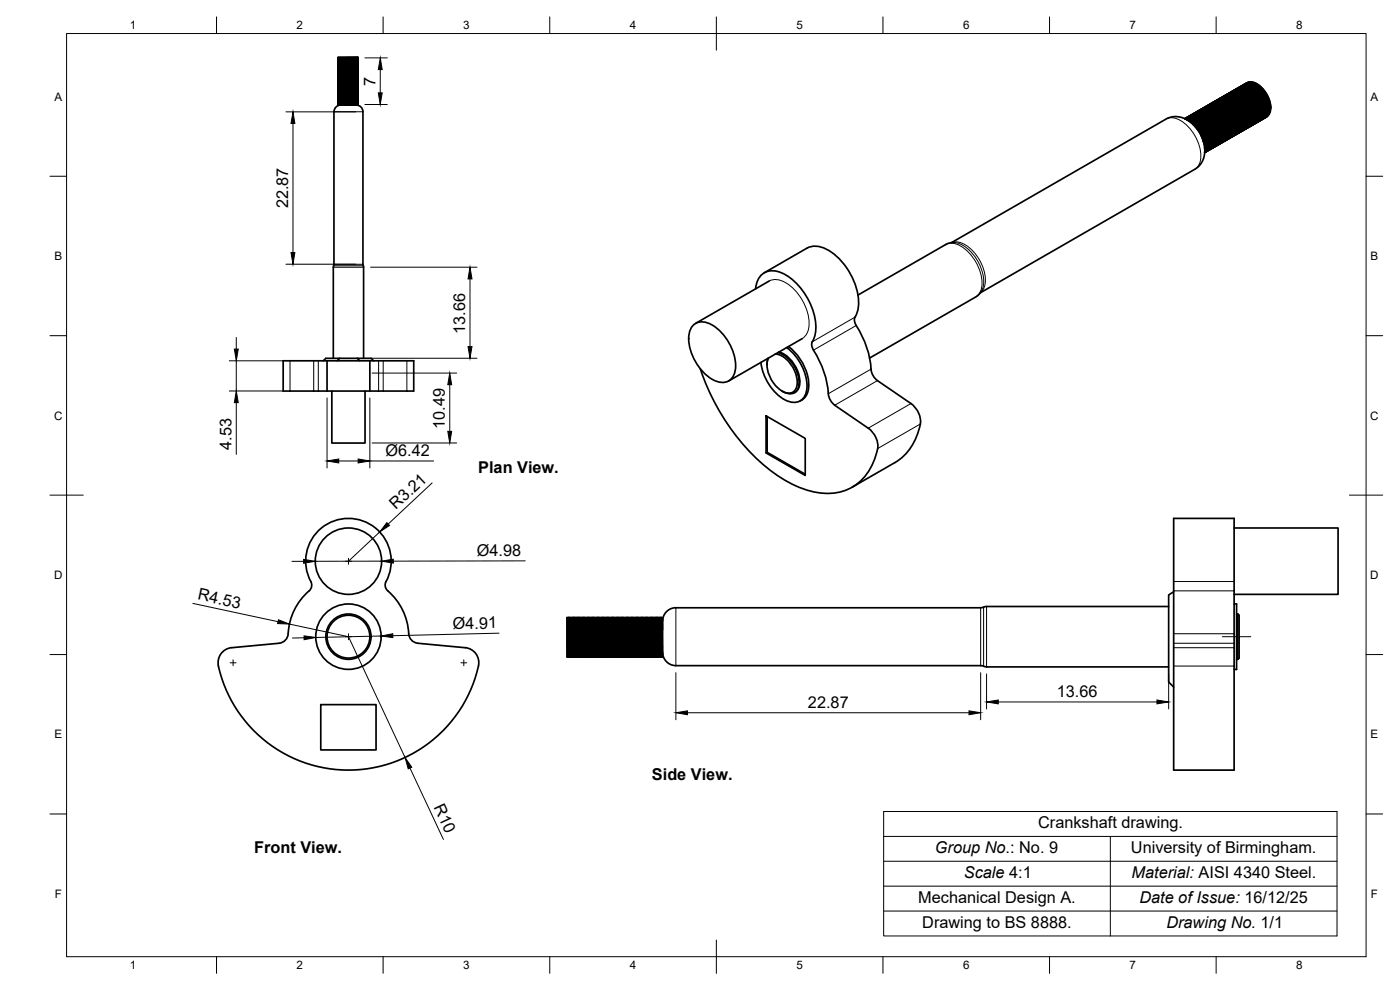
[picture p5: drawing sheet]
<svg xmlns="http://www.w3.org/2000/svg" width="420mm" height="297mm" viewBox="0 0 420 297" stroke-linecap="round" stroke-linejoin="round" font-family="sans-serif">
<defs><g id="words">
<g font-size="4.9">
<text x="112.7" y="25.7" transform="rotate(-90 112.7 25.7)">7</text>
<text x="86.5" y="62.5" transform="rotate(-90 86.5 62.5)">22.87</text>
<text x="139.6" y="100.1" transform="rotate(-90 139.6 100.1)">13.66</text>
<text x="133.5" y="128.7" transform="rotate(-90 133.5 128.7)">10.49</text>
<text x="69.4" y="135" transform="rotate(-90 69.4 135)">4.53</text>
<text x="115.7" y="136.8">Ø6.42</text>
<text x="143.5" y="142">Plan View.</text>
<text x="118.8" y="153.1" transform="rotate(-43 118.8 153.1)">R3.21</text>
<text x="143.1" y="166.8">Ø4.98</text>
<text x="59.2" y="179.8" transform="rotate(12 59.2 179.8)">R4.53</text>
<text x="135.9" y="188.8" transform="rotate(-1 135.9 188.8)">Ø4.91</text>
<text x="317.1" y="209.1">13.66</text>
<text x="242.5" y="212.4">22.87</text>
<text x="195.7" y="234.1">Side View.</text>
<text x="130.1" y="242.1" transform="rotate(65 130.1 242.1)">R10</text>
<text x="311.6" y="248.5">Crankshaft drawing.</text>
<text x="76.3" y="255.8">Front View.</text>
<text x="280.6" y="256">Group No.: No. 9</text>
<text x="339.4" y="256">University of Birmingham.</text>
<text x="289.3" y="263.4">Scale 4:1</text>
<text x="339.6" y="263.4">Material: AISI 4340 Steel.</text>
<text x="275.6" y="270.8">Mechanical Design A.</text>
<text x="341.9" y="270.8">Date of Issue: 16/12/25</text>
<text x="276.8" y="278.3">Drawing to BS 8888.</text>
<text x="350.1" y="278.3">Drawing No. 1/1</text>
</g>
<g font-size="3.5">
<text x="39" y="8.8">1</text>
<text x="89" y="8.8">2</text>
<text x="139" y="8.8">3</text>
<text x="189" y="8.8">4</text>
<text x="239" y="8.8">5</text>
<text x="289" y="8.8">6</text>
<text x="339" y="8.8">7</text>
<text x="389" y="8.8">8</text>
<text x="16.3" y="30.2">A</text>
<text x="411.3" y="30.2">A</text>
<text x="16.3" y="78">B</text>
<text x="411.3" y="78">B</text>
<text x="16.2" y="125.9">C</text>
<text x="411.2" y="125.9">C</text>
<text x="16.2" y="173.7">D</text>
<text x="411.2" y="173.7">D</text>
<text x="16.3" y="221.6">E</text>
<text x="411.3" y="221.6">E</text>
<text x="16.4" y="269.4">F</text>
<text x="411.4" y="269.4">F</text>
<text x="39" y="290.8">1</text>
<text x="89" y="290.8">2</text>
<text x="139" y="290.8">3</text>
<text x="189" y="290.8">4</text>
<text x="239" y="290.8">5</text>
<text x="289" y="290.8">6</text>
<text x="339" y="290.8">7</text>
<text x="389" y="290.8">8</text>
</g>
</g></defs>
<!-- layer: Visible -->
<g fill="none" stroke="#000" stroke-width=".51">
<path d="M101.5 17.3l5.9-.1v.2M101.5 17.3h.1M101.5 17.5h.1M101.5 17.7h.1M101.5 17.9h.1M101.5 18l.1 .1M101.5 18.2l.1 .1M101.5 18.4l.1 .1M101.5 18.6l.1 .1M101.5 18.8l.1 .1M101.5 19l.1 .1M101.5 19.2h.1"/>
<path d="M101.5 19.4h.1M101.5 19.6h.1M101.5 19.8h.1M101.5 19.9l.1 .1M101.5 17.4v.1M101.5 17.6v.1M101.5 17.8v.1M101.5 18h.1M101.5 18.2h.1M101.5 18.4h.1M101.5 18.6h.1M101.5 18.8h.1"/>
<path d="M101.5 19h.1M101.5 19.5v.1M101.5 19.7h.1M101.5 19.9h.1M101.6 17.3v.1M101.6 17.5v.1M101.6 17.7v.1M101.6 17.9v.1M101.6 18.1h.1M101.6 18.3h.1M101.6 18.5h.1M101.6 18.7h.1"/>
<path d="M101.6 18.9h.1M101.6 19.1h.1M101.6 19.2v.1M101.6 19.4v.1M101.6 19.6v.1M101.6 19.8v.1M101.6 20h.1M101.6 17.4h-.1M101.6 17.6h-.1M101.6 17.8h-.1M101.6 18h-.1M101.6 18.1l-.1 .1"/>
<path d="M101.6 18.3l-.1 .1M101.6 18.5l-.1 .1M101.6 18.7l-.1 .1M101.6 18.9l-.1 .1M101.6 19.1l-.1 .1M101.6 19.3l-.1 .1M101.6 19.5h-.1M101.6 19.7h-.1M101.6 19.8l-.1 .1M107.3 17.3h-5.7M107.3 17.4l-5.7 .1M107.3 17.6l-5.7 .1"/>
<path d="M107.3 17.8l-5.7 .1M107.3 18l-5.7 .1M107.3 18.2l-5.7 .1M107.3 18.4l-5.7 .1M107.3 18.6l-5.7 .1M107.3 18.8l-5.7 .1M107.3 19l-5.7 .1M107.3 19.1l-5.7 .1M107.3 19.3l-5.7 .1M107.3 19.5l-5.7 .1M107.3 19.7l-5.7 .1M107.3 19.9l-5.7 .1"/>
<path d="M107.3 17.3h-5.8M107.3 17.3l-5.7 .1M107.3 17.5l-5.7 .1M107.3 17.7l-5.7 .1M107.3 17.9l-5.7 .1M107.3 18.1h-5.7M107.3 18.3h-5.7M107.3 19.2l-5.7 .1M107.3 19.4l-5.7 .1M107.3 19.6l-5.7 .1M107.3 19.8h-5.7M107.3 17.3h.1"/>
<path d="M107.3 17.4v.1M107.3 17.6v.1M107.3 17.8v.1M107.3 18v.1M107.3 18.2v.1M107.3 18.4h.1M107.3 18.6h.1M107.3 18.8h.1M107.3 19h.1M107.3 19.1v.1M107.3 19.3v.1M107.3 19.5v.1"/>
<path d="M107.3 19.7v.1M107.3 19.9h.1M107.3 17.3l.1 .1M107.3 17.5l.1 .1M107.3 17.7h.1M107.3 17.9h.1M107.3 18.1h.1M107.3 18.3h.1M107.3 18.4l.1 .1M107.3 18.6l.1 .1M107.3 18.8l.1 .1M107.3 19l.1 .1"/>
<path d="M107.3 19.2h.1M107.3 19.4h.1M107.3 19.6h.1M107.3 19.8h.1M107.3 19.9l.1 .1M107.4 17.4l-5.9 .1M107.4 17.6l-5.9 .1M107.4 17.8l-5.9 .1M107.4 18h-5.9M107.4 18.1l-5.9 .1M107.4 18.3l-5.9 .1M107.4 18.5l-5.9 .1"/>
<path d="M107.4 18.7l-5.9 .1M107.4 18.9l-5.9 .1M107.4 19.1l-5.9 .1M107.4 19.3l-5.9 .1M107.4 19.5l-5.9 .1M107.4 19.6l-5.9 .2M107.4 19.8l-5.9 .1M107.4 17.4h-5.9M107.4 17.6h-5.9M107.4 17.7l-5.9 .1M107.4 17.9l-5.9 .1M107.4 19.2l-5.9 .2"/>
<path d="M107.4 19.4l-5.9 .1M107.4 19.6l-5.9 .1M107.4 17.4h-.1M107.4 17.6h-.1M107.4 17.8h-.1M107.4 18h-.1M107.4 18.1l-.1 .1M107.4 18.3l-.1 .1M107.4 18.5l-.1 .1M107.4 18.7l-.1 .1M107.4 18.9l-.1 .1M107.4 19.1h-.1"/>
<path d="M107.4 19.3h-.1M107.4 19.5h-.1M107.4 19.6l-.1 .1M107.4 19.8l-.1 .1M107.4 17.4h.1M107.4 17.6h.1M107.4 17.7v.1M107.4 17.9v.1M107.4 18.1h.1M107.4 18.3h.1M107.4 18.5h.1M107.4 18.7h.1"/>
<path d="M107.4 18.9h.1M107.4 19.1h.1M107.4 19.2v.1M107.4 19.4v.1M107.4 19.6h.1M107.4 19.8h.1M101.5 31.5h.1M101.5 31.3h.1M101.5 31.1h.1M101.5 20.1l.1 .1M101.5 20.3l.1 .1M101.5 20.5l.1 .1"/>
<path d="M101.5 20.7l.1 .1M101.5 20.9h.1M101.5 21.1h.1M101.5 21.3h.1M101.5 21.4l.1 .1M101.5 21.6l.1 .1M101.5 21.8l.1 .1M101.5 22l.1 .1M101.5 22.2l.1 .1M101.5 22.4h.1M101.5 22.6h.1M101.5 22.8h.1"/>
<path d="M101.5 23h.1M101.5 23.1l.1 .1M101.5 23.3l.1 .1M101.5 23.5l.1 .1M101.5 23.7l.1 .1M101.5 23.9l.1 .1M101.5 24.1h.1M101.5 24.3h.1M101.5 24.5h.1M101.5 24.6l.1 .1M101.5 24.8l.1 .1M101.5 25l.1 .1"/>
<path d="M101.5 25.2l.1 .1M101.5 25.4l.1 .1M101.5 25.6l.1 .1M101.5 25.8l.1 .1M101.5 26h.1M101.5 26.2h.1M101.5 26.4h.1M101.5 26.6h.1M101.5 26.7l.1 .1M101.5 26.9l.1 .1M101.5 27.1l.1 .1M101.5 27.3l.1 .1"/>
<path d="M101.5 27.5h.1M101.5 27.7h.1M101.5 27.9h.1M101.5 28.1h.1M101.5 28.2l.1 .1M101.5 28.4l.1 .1M101.5 28.6l.1 .1M101.5 28.8l.1 .1M101.5 29h.1M101.5 29.2h.1M101.5 29.4h.1M101.5 29.6h.1"/>
<path d="M101.5 29.7l.1 .1M101.5 29.9l.1 .1M101.5 30.1l.1 .1M101.5 30.3l.1 .1M101.5 30.5l.1 .1M101.5 30.7l.1 .1M101.5 30.9l.1 .1M101.5 20.1h.1M101.5 20.3h.1M101.5 20.5h.1M101.5 20.7h.1M101.5 21v.1"/>
<path d="M101.5 21.2v.1M101.5 21.4h.1M101.5 21.6h.1M101.5 21.8h.1M101.5 22h.1M101.5 22.2h.1M101.5 22.5v.1M101.5 22.7v.1M101.5 22.9v.1M101.5 23.1h.1M101.5 23.3h.1M101.5 23.5h.1"/>
<path d="M101.5 23.7h.1M101.5 23.9h.1M101.5 24.2v.1M101.5 24.4v.1M101.5 24.6h.1M101.5 24.8h.1M101.5 25h.1M101.5 25.2h.1M101.5 25.4h.1M101.5 25.6h.1M101.5 25.8h.1M101.5 26.1v.1"/>
<path d="M101.5 26.3v.1M101.5 26.5v.1M101.5 26.7h.1M101.5 26.9h.1M101.5 27.1h.1M101.5 27.3h.1M101.5 27.8v.1M101.5 28v.1M101.5 28.2h.1M101.5 28.4h.1M101.5 28.6h.1M101.5 28.8h.1"/>
<path d="M101.5 29.3v.1M101.5 29.5v.1M101.5 29.7h.1M101.5 29.9h.1M101.5 30.1h.1M101.5 30.3h.1M101.5 30.5h.1M101.5 30.7h.1M101.5 30.9h.1M101.5 31.2v.1M101.5 31.4v.1M101.6 31.5h.2"/>
<path d="M101.6 20.8l-.1 .1M101.6 24.6h-.1M101.6 30.4l-.1 .1M101.6 20.2h.1M101.6 20.4h.1M101.6 20.6h.1M101.6 20.8h.1M101.6 20.9v.1M101.6 21.1v.1M101.6 21.3v.1M101.6 21.5v.1M101.6 21.7h.1"/>
<path d="M101.6 21.9h.1M101.6 22.1h.1M101.6 22.3h.1M101.6 22.4v.1M101.6 22.6v.1M101.6 22.8v.1M101.6 23v.1M101.6 23.2h.1M101.6 23.4h.1M101.6 23.6h.1M101.6 23.8h.1M101.6 24h.1"/>
<path d="M101.6 24.1v.1M101.6 24.3v.1M101.6 24.5v.1M101.6 24.7v.1M101.6 24.9h.1M101.6 25.1h.1M101.6 25.3h.1M101.6 25.5h.1M101.6 25.7h.1M101.6 25.9h.1M101.6 26v.1M101.6 26.2v.1"/>
<path d="M101.6 26.4v.1M101.6 26.6v.1M101.6 26.8h.1M101.6 27h.1M101.6 27.2h.1M101.6 27.4h.1M101.6 27.5v.1M101.6 27.7v.1M101.6 27.9v.1M101.6 28.1v.1M101.6 28.3h.1M101.6 28.5h.1"/>
<path d="M101.6 28.7h.1M101.6 28.9h.1M101.6 29v.1M101.6 29.2v.1M101.6 29.4v.1M101.6 29.6v.1M101.6 29.8v.1M101.6 30h.1M101.6 30.2h.1M101.6 30.4h.1M101.6 30.6h.1M101.6 30.8h.1"/>
<path d="M101.6 31h.1M101.6 31.1v.1M101.6 31.3v.1M101.6 31.5h.1M101.6 20l-.1 .1M101.6 20.2l-.1 .1M101.6 20.4l-.1 .1M101.6 20.6l-.1 .1M101.6 21h-.1M101.6 21.2h-.1M101.6 21.4h-.1M101.6 21.6h-.1"/>
<path d="M101.6 21.7l-.1 .1M101.6 21.9l-.1 .1M101.6 22.1l-.1 .1M101.6 22.3l-.1 .1M101.6 22.5h-.1M101.6 22.7h-.1M101.6 22.9h-.1M101.6 23.1h-.1M101.6 23.2l-.1 .1M101.6 23.4l-.1 .1M101.6 23.6l-.1 .1M101.6 23.8l-.1 .1"/>
<path d="M101.6 24l-.1 .1M101.6 24.2h-.1M101.6 24.4h-.1M101.6 24.8h-.1M101.6 24.9l-.1 .1M101.6 25.1l-.1 .1M101.6 25.3l-.1 .1M101.6 25.5l-.1 .1M101.6 25.7l-.1 .1M101.6 25.9l-.1 .1M101.6 26.1h-.1M101.6 26.3h-.1"/>
<path d="M101.6 26.5h-.1M101.6 26.7h-.1M101.6 26.8l-.1 .1M101.6 27l-.1 .1M101.6 27.2l-.1 .1M101.6 27.4l-.1 .1M101.6 27.6l-.1 .1M101.6 27.8h-.1M101.6 28h-.1M101.6 28.2h-.1M101.6 28.3l-.1 .1M101.6 28.5l-.1 .1"/>
<path d="M101.6 28.7l-.1 .1M101.6 28.9l-.1 .1M101.6 29.1l-.1 .1M101.6 29.3h-.1M101.6 29.5h-.1M101.6 29.7h-.1M101.6 29.9h-.1M101.6 30l-.1 .1M101.6 30.2l-.1 .1M101.6 30.6l-.1 .1M101.6 30.8l-.1 .1M101.6 31l-.1 .1"/>
<path d="M101.6 31.2h-.1M101.6 31.4h-.1M101.8 31.5h5.6M102.2 31.5a2 2 0 0 0-2 2l-.2 74M106.9 31.5a2 2 0 0 1 2 2v45.8l.2 .9M107.3 31.4l-5.7 .1M107.3 31.2l-5.7 .1M107.3 31l-5.7 .1M107.3 20.1l-5.7 .1M107.3 20.3l-5.7 .1M107.3 20.5l-5.7 .1M107.3 20.6l-5.7 .2"/>
<path d="M107.3 20.8l-5.7 .1M107.3 21l-5.7 .1M107.3 21.2l-5.7 .1M107.3 21.4l-5.7 .1M107.3 21.6l-5.7 .1M107.3 21.8l-5.7 .1M107.3 22l-5.7 .1M107.3 22.2l-5.7 .1M107.3 22.4h-5.7M107.3 22.5l-5.7 .1M107.3 22.7l-5.7 .1M107.3 22.9l-5.7 .1"/>
<path d="M107.3 23.1l-5.7 .1M107.3 23.3l-5.7 .1M107.3 23.5l-5.7 .1M107.3 23.7l-5.7 .1M107.3 23.9l-5.7 .1M107.3 24.1h-5.7M107.3 24.2l-5.7 .1M107.3 24.4l-5.7 .1M107.3 24.6l-5.7 .1M107.3 24.8l-5.7 .1M107.3 25l-5.7 .1M107.3 25.2l-5.7 .1"/>
<path d="M107.3 25.4l-5.7 .1M107.3 25.6l-5.7 .1M107.3 25.7l-5.7 .2M107.3 25.9l-5.7 .1M107.3 26.1l-5.7 .1M107.3 26.3l-5.7 .1M107.3 26.5l-5.7 .1M107.3 26.7l-5.7 .1M107.3 26.9l-5.7 .1M107.3 27.1l-5.7 .1M107.3 27.3l-5.7 .1M107.3 27.5h-5.7"/>
<path d="M107.3 27.6l-5.7 .1M107.3 27.8l-5.7 .1M107.3 28l-5.7 .1M107.3 28.2l-5.7 .1M107.3 28.4l-5.7 .1M107.3 28.6l-5.7 .1M107.3 28.8l-5.7 .1M107.3 29h-5.7M107.3 29.2h-5.7M107.3 29.3l-5.7 .1M107.3 29.5l-5.7 .1M107.3 29.7l-5.7 .1"/>
<path d="M107.3 29.9l-5.7 .1M107.3 30.1l-5.7 .1M107.3 30.3l-5.7 .1M107.3 30.5l-5.7 .1M107.3 30.7l-5.7 .1M107.3 30.8l-5.7 .2M107.3 31.5h-5.5M107.3 31.3l-5.7 .1M107.3 31.1l-5.7 .1M107.3 20.7l-5.7 .1M107.3 20.9l-5.7 .1M107.3 21.1l-5.7 .1"/>
<path d="M107.3 21.3l-5.7 .1M107.3 21.4l-5.7 .2M107.3 22.4l-5.7 .1M107.3 22.6l-5.7 .1M107.3 22.8l-5.7 .1M107.3 23l-5.7 .1M107.3 23.2h-5.7M107.3 23.4h-5.7M107.3 24.1l-5.7 .1M107.3 24.3l-5.7 .1M107.3 24.5l-5.7 .1M107.3 24.7l-5.7 .1"/>
<path d="M107.3 24.9h-5.7M107.3 25.8l-5.7 .1M107.3 26l-5.7 .1M107.3 26.2l-5.7 .1M107.3 26.4l-5.7 .1M107.3 26.6l-5.7 .1M107.3 27.5l-5.7 .1M107.3 27.7l-5.7 .1M107.3 27.9l-5.7 .1M107.3 28.1l-5.7 .1M107.3 29l-5.7 .1M107.3 29.2l-5.7 .1"/>
<path d="M107.3 29.4l-5.7 .1M107.3 29.6l-5.7 .1M107.3 29.8l-5.7 .1M107.3 30h-5.7M107.3 30.9l-5.7 .1M107.3 20.1h.1M107.3 20.3h.1M107.3 20.5h.1M107.3 20.6v.1M107.3 20.8v.1M107.3 21v.1M107.3 21.2v.1"/>
<path d="M107.3 21.4h.1M107.3 21.6h.1M107.3 21.8h.1M107.3 22h.1M107.3 22.2h.1M107.3 22.4h.1M107.3 22.5v.1M107.3 22.7v.1M107.3 22.9v.1M107.3 23.1v.1M107.3 23.3v.1M107.3 23.5h.1"/>
<path d="M107.3 23.7h.1M107.3 23.9h.1M107.3 24.1h.1M107.3 24.2v.1M107.3 24.4v.1M107.3 24.6v.1M107.3 24.8v.1M107.3 25h.1M107.3 25.2h.1M107.3 25.4h.1M107.3 25.6h.1M107.3 25.7v.1"/>
<path d="M107.3 25.9v.1M107.3 26.1v.1M107.3 26.3v.1M107.3 26.5v.1M107.3 26.7h.1M107.3 26.9h.1M107.3 27.1h.1M107.3 27.3h.1M107.3 27.5h.1M107.3 27.6v.1M107.3 27.8v.1M107.3 28v.1"/>
<path d="M107.3 28.2h.1M107.3 28.4h.1M107.3 28.6h.1M107.3 28.8h.1M107.3 29h.1M107.3 29.2h.1M107.3 29.3v.1M107.3 29.5v.1M107.3 29.7v.1M107.3 29.9v.1M107.3 30.1h.1M107.3 30.3h.1"/>
<path d="M107.3 30.5h.1M107.3 30.7h.1M107.3 30.8v.1M107.3 31v.1M107.3 31.2v.1M107.3 31.4v.1M107.3 21.1h.1M107.3 22.2l.1 .1M107.3 23.5l.1 .1M107.3 24.5h.1M107.3 25.8l.1 .1M107.3 26.9l.1 .1"/>
<path d="M107.3 28.2l.1 .1M107.3 29.2l.1 .1M107.3 29.4h.1M107.3 30.5l.1 .1M107.3 30.7l.1 .1M107.3 20.1l.1 .1M107.3 20.3l.1 .1M107.3 20.5l.1 .1M107.3 20.7l.1 .1M107.3 20.9h.1M107.3 21.3h.1M107.3 21.4l.1 .1"/>
<path d="M107.3 21.6l.1 .1M107.3 21.8l.1 .1M107.3 22l.1 .1M107.3 22.4l.1 .1M107.3 22.6l.1 .1M107.3 22.8h.1M107.3 23h.1M107.3 23.2h.1M107.3 23.4h.1M107.3 23.7l.1 .1M107.3 23.9l.1 .1M107.3 24.1l.1 .1"/>
<path d="M107.3 24.3h.1M107.3 24.7h.1M107.3 24.9h.1M107.3 25l.1 .1M107.3 25.2l.1 .1M107.3 25.4l.1 .1M107.3 25.6l.1 .1M107.3 26h.1M107.3 26.2h.1M107.3 26.4h.1M107.3 26.6h.1M107.3 26.7l.1 .1"/>
<path d="M107.3 27.1l.1 .1M107.3 27.3l.1 .1M107.3 27.5l.1 .1M107.3 27.7h.1M107.3 27.9h.1M107.3 28.1h.1M107.3 28.4l.1 .1M107.3 28.6l.1 .1M107.3 28.8l.1 .1M107.3 29l.1 .1M107.3 29.6h.1M107.3 29.8h.1"/>
<path d="M107.3 30h.1M107.3 30.1l.1 .1M107.3 30.3l.1 .1M107.3 30.9l.1 .1M107.3 31.5h.1M107.3 31.3h.1M107.3 31.1h.1M107.4 20l-5.9 .1M107.4 20.2l-5.9 .1M107.4 20.4l-5.9 .1M107.4 20.6l-5.9 .1M107.4 20.8l-5.9 .1"/>
<path d="M107.4 21l-5.9 .1M107.4 21.2l-5.9 .1M107.4 21.3l-5.9 .1M107.4 21.5l-5.9 .1M107.4 21.7l-5.9 .1M107.4 21.9l-5.9 .1M107.4 22.1l-5.9 .1M107.4 22.3l-5.9 .1M107.4 22.5l-5.9 .1M107.4 22.7l-5.9 .1M107.4 22.9l-5.9 .1M107.4 23.1h-5.9"/>
<path d="M107.4 23.2l-5.9 .1M107.4 23.4l-5.9 .1M107.4 23.6l-5.9 .1M107.4 23.8l-5.9 .1M107.4 24l-5.9 .1M107.4 24.2l-5.9 .1M107.4 24.4l-5.9 .1M107.4 24.6h-5.9M107.4 24.8h-5.9M107.4 24.9l-5.9 .1M107.4 25.1l-5.9 .1M107.4 25.3l-5.9 .1"/>
<path d="M107.4 25.5l-5.9 .1M107.4 25.7l-5.9 .1M107.4 25.9l-5.9 .1M107.4 26.1l-5.9 .1M107.4 26.3l-5.9 .1M107.4 26.4l-5.9 .2M107.4 26.6l-5.9 .1M107.4 26.8l-5.9 .1M107.4 27l-5.9 .1M107.4 27.2l-5.9 .1M107.4 27.4l-5.9 .1M107.4 27.6l-5.9 .1"/>
<path d="M107.4 27.8l-5.9 .1M107.4 28l-5.9 .1M107.4 28.1l-5.9 .1M107.4 28.3l-5.9 .1M107.4 28.5l-5.9 .1M107.4 28.7l-5.9 .1M107.4 28.9l-5.9 .1M107.4 29.1l-5.9 .1M107.4 29.3l-5.9 .1M107.4 29.5l-5.9 .1M107.4 29.7h-5.9M107.4 29.9h-5.9"/>
<path d="M107.4 30l-5.9 .1M107.4 30.2l-5.9 .1M107.4 30.4l-5.9 .1M107.4 30.6l-5.9 .1M107.4 30.8l-5.9 .1M107.4 31l-5.9 .1M107.4 31.2l-5.9 .1M107.4 31.4l-5.9 .1M107.4 20.9l-5.9 .1M107.4 21.1l-5.9 .1M107.4 22.5h-5.9M107.4 22.7h-5.9"/>
<path d="M107.4 22.8l-5.9 .1M107.4 23l-5.9 .1M107.4 24.2h-5.9M107.4 24.3l-5.9 .1M107.4 24.5l-5.9 .1M107.4 24.7l-5.9 .1M107.4 26l-5.9 .1M107.4 26.2l-5.9 .1M107.4 26.4l-5.9 .1M107.4 27.7l-5.9 .1M107.4 27.9l-5.9 .1M107.4 29.3h-5.9"/>
<path d="M107.4 29.4l-5.9 .1M107.4 29.6l-5.9 .1M107.4 29.8l-5.9 .1M107.4 31.1l-5.9 .1M107.4 31.3l-5.9 .1M107.4 31.5h-.8M107.4 20l-.1 .1M107.4 20.2l-.1 .1M107.4 20.4l-.1 .1M107.4 20.6h-.1M107.4 20.8h-.1M107.4 21h-.1"/>
<path d="M107.4 21.2h-.1M107.4 21.3l-.1 .1M107.4 21.5l-.1 .1M107.4 21.7l-.1 .1M107.4 21.9l-.1 .1M107.4 22.1l-.1 .1M107.4 22.3l-.1 .1M107.4 22.5h-.1M107.4 22.7h-.1M107.4 22.9h-.1M107.4 23.1h-.1M107.4 23.2l-.1 .1"/>
<path d="M107.4 23.4l-.1 .1M107.4 23.6l-.1 .1M107.4 23.8l-.1 .1M107.4 24l-.1 .1M107.4 24.2h-.1M107.4 24.4h-.1M107.4 24.6h-.1M107.4 24.8h-.1M107.4 24.9l-.1 .1M107.4 25.1l-.1 .1M107.4 25.3l-.1 .1M107.4 25.5l-.1 .1"/>
<path d="M107.4 25.7h-.1M107.4 25.9h-.1M107.4 26.1h-.1M107.4 26.3h-.1M107.4 26.4l-.1 .1M107.4 26.6l-.1 .1M107.4 26.8l-.1 .1M107.4 27l-.1 .1M107.4 27.2l-.1 .1M107.4 27.4l-.1 .1M107.4 27.6h-.1M107.4 27.8h-.1"/>
<path d="M107.4 28h-.1M107.4 28.1l-.1 .1M107.4 28.3l-.1 .1M107.4 28.5l-.1 .1M107.4 28.7l-.1 .1M107.4 28.9l-.1 .1M107.4 29.1l-.1 .1M107.4 29.3h-.1M107.4 29.5h-.1M107.4 29.7h-.1M107.4 29.9h-.1M107.4 30l-.1 .1"/>
<path d="M107.4 30.2l-.1 .1M107.4 30.4l-.1 .1M107.4 30.6l-.1 .1M107.4 30.8h-.1M107.4 31h-.1M107.4 31.2h-.1M107.4 31.4h-.1M107.4 20h.1M107.4 20.2h.1M107.4 20.4h.1M107.4 20.6h.1M107.4 20.8h.1"/>
<path d="M107.4 20.9v.1M107.4 21.1v.1M107.4 21.3h.1M107.4 21.5h.1M107.4 21.7h.1M107.4 21.9h.1M107.4 22.1h.1M107.4 22.3h.1M107.4 22.5h.1M107.4 22.7h.1M107.4 22.8v.1M107.4 23v.1"/>
<path d="M107.4 23.2h.1M107.4 23.4h.1M107.4 23.6h.1M107.4 23.8h.1M107.4 24h.1M107.4 24.2h.1M107.4 24.3v.1M107.4 24.5v.1M107.4 24.7v.1M107.4 24.9h.1M107.4 25.1h.1M107.4 25.3h.1"/>
<path d="M107.4 25.5h.1M107.4 25.7h.1M107.4 25.9h.1M107.4 26v.1M107.4 26.2v.1M107.4 26.4h.1M107.4 26.6h.1M107.4 26.8h.1M107.4 27h.1M107.4 27.2h.1M107.4 27.4h.1M107.4 27.6h.1"/>
<path d="M107.4 27.7v.1M107.4 27.9v.1M107.4 28.1h.1M107.4 28.3h.1M107.4 28.5h.1M107.4 28.7h.1M107.4 28.9h.1M107.4 29.1h.1M107.4 29.3h.1M107.4 29.4v.1M107.4 29.6v.1M107.4 29.8v.1"/>
<path d="M107.4 30h.1M107.4 30.2h.1M107.4 30.4h.1M107.4 30.6h.1M107.4 30.8h.1M107.4 31h.1M107.4 31.1v.1M107.4 31.3v.1M107.4 31.5h.1M355.6 35.6l1.2-.2 1.8 .7 1.6 1.3 1.2 1.6 .8 1.7 .5 2.1-.3 2-.9 1M355.6 35.7l1.4-.1 1.4 .6 1.3 1 1.4 1.9 1 2 .3 1.9-.2 1.8-.7 .9 .8-1.2 .1-1.6-.3-1.6-.9-2-1.3-1.8-1.5-1.3-1.6-.6zM355.7 35.5l1.4-.3 1.4 .5 1.7 1.2 1.3 1.7 1 1.8 .5 2.2-.2 1.8-.9 1.2-.2 .1 1-1.2 .2-1.7-.3-2-1-2.1-1.3-1.6-1.6-1.3-1.6-.6z"/>
<path d="M355.8 35.7l1.3 .1 1.7 1 1.2 1.3 1.1 1.5 .7 1.5 .4 1.9-.1 1.4-.6 1.2M355.8 35.7l1.3-.2 1.6 .5 1.3 1 1.3 1.6 .9 1.8 .5 2.3-.2 1.7-.9 1.1 .5-1.2v-1.3l-.3-1.7-.7-1.6-.9-1.4-1.6-1.5-1.4-.9zM355.9 35.7h1.1l1.7 .7 1.6 1.4 .9 1.2 .9 1.9 .3 1.9-.1 1.6-.7 1.1M355.9 35.7l1.2-.4 1.6 .4 1.4 1.1 1.6 1.9 .8 1.7 .5 2-.4 2.1-.9 1M355.9 35.7h1.2l1.4 .6 1.4 1.2 1.2 1.6 .9 1.9 .4 1.8-.2 1.6-.6 1.1M356 35.8l1.2 .1 1.3 .7 1.3 1.1 1.3 1.8 .7 1.7 .4 1.7-.1 1.2-.5 1.3M356 35.4l1.5-.3 1.5 .5 1.8 1.5 1.2 1.6 .8 1.7 .4 2.3-.2 1.7-.9 1.1 .9-1.2 .2-1.8-.4-1.8-1-2.3-1.4-1.7-1.8-1.2-1.5-.4zM356 35.8l1.3 .4 1.1 .7 1.3 1.2 1 1.4 .8 1.8 .4 1.6v1.2l-.3 1.2M356.1 35.7l-.1 .1M356.1 35.9l1.4 .4 1.1 .7 1.9 2.4 .8 1.5 .5 1.8v1.5l-.2 1M356.2 35.5l-.2 .1M356.2 35.6l1.3-.6 1.6 .4 1.6 1.1 1.6 2 1 2.4 .2 1.8-.3 1.5-1 .9"/>
<path d="M356.2 35.7l-.1 .1M356.2 35.9l2.2 .9 1.1 1.1 1.1 1.4 1.2 3.1 .1 1.5-.3 1.2M356.3 35.4l1.2-.2 1.6 .5 1.7 1.3 1.4 1.9 .8 1.9 .2 2.1-.4 1.6-.7 .7M356.3 35.2l1.2-.3 1.7 .5 1.9 1.5 1.2 1.7 .9 2.2 .3 2.3-.4 1.4-.8 .8 .9-1.1 .3-1.8-.4-2-.9-1.9-1.2-1.6-1.9-1.5-1.6-.5zM356.3 36l1.3 .4 1.2 .9 2 2.4 .9 2.7 .1 1.3-.2 1.3M356.4 35.6l-.1 .2M356.4 36h.1M356.6 35.6l-.1 .2M356.6 35l1.3-.2 1.4 .4 1.6 1.2 1.5 1.9 .9 1.9 .4 1.9-.1 1.8-.5 .9-.5 .4M356.6 35.4l-.1 .1M356.6 36v.1M356.6 36.2l2.1 1.3 1.7 2.2 1 2.5 .1 2.5"/>
<path d="M356.7 35.6v.2M356.8 35.4l-.1 .1M356.8 36.1v.2l2.1 1.4 1.4 1.9 1 2.2 .3 1.5-.1 1.2 .3 .1M356.8 34.9l1.4-.3 1.6 .6 1.6 1.3 1.2 1.5 .9 1.8 .5 2.3-.3 1.8-.9 1.1M356.8 35.2l-.2 .1M356.8 35.1l1.3-.2 1.7 .5 1.5 1.2 1.2 1.6 .8 1.7 .5 2.1-.3 1.8-.9 1.1M356.8 34.9l1.4-.3 1.7 .6 1.5 1.2 1.3 1.7 1 2.1 .3 2-.2 1.7-1 1.1M356.8 34.9h.1M356.9 35.7v.1M356.9 35.3l-.1 .2M357 35.1l1.2-.4 1.5 .4 1.6 1.1 1.4 1.7 .9 2 .4 2-.2 1.8-.5 .8-.5 .3M357 35.1l-.1 .1"/>
<path d="M357 36.4h.1M357 36.1v.3M357.1 34.8l1.4-.3 1.6 .5 1.4 1.1 1.4 1.7 1 2.2 .4 1.8-.3 2.1-.9 1 .9-1.1 .3-1.7-.5-2.3-1-2.1-1.4-1.7-1.5-1-1.7-.5zM357.1 35.3l-.1 .2M357.1 35.7v.2M357.1 35.1l-.1 .1M357.1 36.4v.1M357.2 34.9l-.1 .1M357.3 35l1.3-.4 1.5 .4 1.6 1.2 1.5 1.9 .9 2.2 .2 1.7-.3 1.8-.8 .8M357.3 35.3l-.1 .2M357.3 35l-.1 .2M357.3 34.6l1.3-.3 1.6 .5 1.3 1 1.7 2 1 2.1 .3 1.8-.2 2-1 1"/>
<path d="M357.3 34.6h.1M357.4 36.5l1.8 1.4 1.4 2 .8 2 .2 1.9M357.5 35l-.1 .2M357.5 36.6v.2M357.5 36.3v.3M357.5 34.8l1.4-.4 1.5 .5 1.8 1.4 1.2 1.7 .9 2.1 .3 2.1-.5 1.6-1 .7M357.5 34.8l-.1 .1M357.6 35.8l-.1 .3M357.6 34.4l1.3-.2 1.4 .4 1.6 1.1 1.5 1.8 .9 1.8 .5 2.4-.2 1.7-1 1.2M357.7 35.4l-.1 .2M357.7 34.8l-.1 .1M357.7 36.7v.1"/>
<path d="M357.8 34.6l-.2 .1M357.8 35l-.1 .2M357.9 34.3l1.4-.3 1.5 .6 1.7 1.2 1.2 1.7 1 2.1 .4 2.1-.3 1.7-.9 1M357.9 34.5l1.4-.2 1.3 .4 1.5 1.1 1.5 1.9 .9 2.1 .3 1.8-.3 1.8-.8 .9M357.9 37.2l2.2 2.5 .9 1.8 .3 1.7M357.9 34.6h-.1M357.9 34.3h.1M358 34.7l-.1 .2M358 36v.3M358 36.6v.3M358 37.3h.1M358 37l.1 .3"/>
<path d="M358 34.4l1.3-.3 1.5 .4 1.7 1.2 1.3 1.8 .8 1.6 .5 2.1-.3 1.9-1 1.1M358.1 35.5v.2M358.1 37.4l1.9 2.3 .9 1.7 .4 1.5M358.1 34.1l1.2-.3 1.7 .5 1.7 1.3 1.2 1.5 1 2 .5 2-.2 1.8-.4 .9-.6 .5 .2-.2 .7-1.1 .2-1.7-.5-2.3-.9-1.8-1.5-1.8-1.4-1.1-1.6-.4zM358.2 35.1l-.1 .2M358.2 34.4l-.1 .2M358.3 37.1v.1M358.4 34.7l-.1 .2M358.4 34l1.3-.3 1.6 .5 1.8 1.4 1.2 1.7 .9 1.8 .4 2.2-.2 1.7-1 1.1M358.4 34.2l-.1 .1M358.4 34h.1M358.5 37.8l1.5 1.9 1.1 2.7"/>
<path d="M358.5 36.3l.1 .3M358.5 34.4l-.1 .2M358.6 35.7l-.1 .3M358.6 34.1l1.3-.3 1.6 .5 1.7 1.3 1.2 1.7 1 2.3 .3 1.7-.4 1.7-.9 .9M358.6 37l.1 .5M358.6 35.2v.2M358.7 37.6l.1 .5M358.7 33.8l1.5-.2 1.5 .5 1.6 1.3 1.2 1.6 1 2 .4 1.9-.3 2-.9 1.1M358.7 34.8v.2M358.7 34.1l-.1 .2M358.8 35.8v.3M358.8 36.5l.1 .3"/>
<path d="M358.9 35.3l-.1 .2M358.9 38.1v.1M358.9 34.4l-.1 .2M358.9 34.8v.2M358.9 37.3l.2 .5M359 33.9l-.1 .1M359 33.7l1.4-.3 1.5 .5 1.7 1.3 1.2 1.7 1 2.1 .4 2.1-.3 1.6-.9 1.1 .9-1.1 .2-1.8-.5-2.3-.9-1.8-1-1.4-1.8-1.5-1.5-.5zM359 33.7h-.1M359.1 36v.3M359.1 34.4l-.1 .2M359.1 34.1l-.1 .2M359.1 35.4v.3"/>
<path d="M359.1 33.8l1.3-.3 1.5 .4 1.5 1.1 1.4 1.7 1 2.1 .4 2-.3 1.7-1 1.1M359.1 38l.2 .5M359.1 36.7l.1 .4M359.2 34.9l-.1 .2M359.2 33.5l1.2-.3 1.7 .5 1.6 1.3 1.5 2 .9 2.1 .3 1.9-.3 1.7-.9 1M359.2 34.1v.2M359.2 33.5l1.3-.3 1.6 .5 1.4 1.1 1.5 1.8 .9 1.8 .5 2.2-.3 2.1-.8 .9M359.2 33.5h.1M359.3 33.8l-.1 .2M359.3 38.5v.2M359.3 34.5l-.1 .2M359.3 35.5v.3"/>
<path d="M359.3 37.7l.3 .7M359.4 36.2v.3M359.4 35v.2M359.4 38.8l.1 .2M359.4 34.1l-.1 .2M359.4 33.8l-.1 .1M359.5 34.5l-.1 .2M359.5 37l.1 .5M359.5 33.6l-.1 .1M359.5 33.3l1.3-.2 1.4 .4 1.8 1.3 1.4 1.9 .8 1.6 .5 2.2-.2 1.8-1 1.2M359.6 35.7v.3M359.6 33.8l-.1 .1"/>
<path d="M359.6 35.1v.3M359.6 34.1l-.1 .2M359.6 33.5l1.5-.3 1.4 .4 1.7 1.3 1.3 1.7 .9 2.1 .3 2.2-.5 1.7-.8 .7M359.6 33.6l-.1 .1M359.7 36.4v.4M359.7 38.6l1.3 2.3M359.7 34.6v.2M359.7 33.2l1.4-.3 1.7 .6 1.6 1.2 1.2 1.7 1 2 .4 1.9-.3 2-.9 1.1 .9-1.2 .2-1.7-.3-2-.9-2-1.3-1.6-1.6-1.4-1.7-.6zM359.8 33.8l-.1 .1M359.8 33.5l1-.5 1.8 .4 1.7 1.2 1.3 1.7 1 2.1 .4 2-.3 1.7-1 1M359.8 34.1l-.1 .3M359.8 33.5l-.1 .2"/>
<path d="M359.9 38.2l1.5 2.8M359.9 35.2v.3M359.9 37.4l.2 .7M359.9 35.8v.4M359.9 34.7v.2M360 33.8l-.1 .2M360 33.5l-.1 .1M360 33.1l1.5-.3 1.5 .5 1.2 .8 1.6 2 .9 1.8 .5 2.3-.2 1.8-.9 1.2 .9-1.3 .2-1.7-.4-2-.9-1.9-1.1-1.5-1.8-1.5-1.6-.5zM360 34.2v.2M360 36.7l.2 .5M360.1 33.5l-.1 .1M360.2 34.8v.2"/>
<path d="M360.2 35.4v.3M360.2 33.8l-.1 .2M360.2 33.2l1.3-.3 1.7 .5 1.4 1.1 1.4 1.7 .8 1.7 .4 2.1-.2 1.9-1 1.1M360.2 33.3l-.1 .1M360.2 36.1l.1 .4M360.2 34.3v.2M360.3 33.5l-.1 .1M360.3 33.2l1.1-.5 1.7 .4 1.5 1 1.7 2.1 .9 1.9 .3 2.4-.3 1.4-1 .9M360.3 32.9l1.2-.3 1.7 .5 1.6 1.2 1.2 1.5 1.1 2.1 .4 2-.2 1.8-.5 .9-.5 .4 .2-.1 .8-1.1 .2-1.7-.4-2-.9-1.9-1.2-1.6-1.9-1.5-1.6-.5zM360.3 32.9h.1M360.3 33.9v.1M360.3 33.2l-.1 .1"/>
<path d="M360.4 37.9l1.5 2.8M360.4 34.9v.3M360.4 37l.2 .8M360.4 35.5l.1 .4M360.4 34.4v.2M360.5 33.5l-.1 .2M360.5 33.2l-.1 .1M360.5 33l1.5-.2 1.6 .6 1.5 1.3 1.1 1.5 .9 2.1 .4 1.8-.4 1.8-.8 .9M360.5 32.8l1.4-.3 1.5 .4 1.9 1.5 1.2 1.7 .9 1.9 .4 1.8-.2 1.8-.9 1.2-.2 .1 1-1.2 .2-1.6-.4-2.2-.9-2-1.6-1.9-1.5-1.1-1.4-.4zM360.6 33.9l-.1 .2M360.6 36.4l.1 .5M360.6 33.1l1-.5 1.8 .3 1.5 1.1 1.6 1.9 .8 1.8 .5 2.3-.3 1.7-1 1"/>
<path d="M360.7 33.2l-.1 .1M360.7 35v.4M360.7 33.5l-.1 .2M360.7 34.4v.3M360.7 35.8l.1 .4M360.8 34l-.1 .2M360.8 32.9l1.3-.3 1.5 .5 1.6 1.3 1.2 1.5 .8 1.7 .5 2.1-.2 1.8-.9 1.1M360.8 32.6l1.4-.3 1.7 .6 1.6 1.3 1.3 1.7 .9 2 .3 1.9-.2 1.8-1 1.1h.2l.8-1.2 .2-1.8-.4-1.8-1-2.2-1.2-1.6-1.6-1.2-1.7-.6zM360.8 33.2v.1M360.9 33.5l-.1 .2M360.9 32.9l-.1 .1M360.9 37.6l1.6 2.8"/>
<path d="M360.9 34.6v.3M361 35.2v.4M361 36.8l.2 .7M361 34v.3M361 33.2v.1M361 32.7l1.2-.3 1.5 .5 1.6 1.1 1.3 1.7 .9 1.9 .5 2.1-.3 1.8-.9 1M361 32.9l-.1 .1M361.1 33.6l-.1 .2M361.1 36.1l.1 .5M361.1 32.7l1.4-.3 1.5 .5 1.5 1.3 1.5 1.9 .8 1.9 .2 2.2-.4 1.5-.7 .7M361.1 32.5l1.4-.3 1.6 .5 1.8 1.5 1.1 1.4 .9 2 .4 1.9-.2 1.7-.9 1.3 .8-1.1 .3-1.7-.5-2.2-.8-1.7-1.4-1.9-1.7-1.3-1.7-.4zM361.1 32.7l-.3 .2"/>
<path d="M361.1 32.8l1.2-.6 1.5 .4 1.5 .9 1.6 2 1.1 2.2 .3 1.9-.3 1.7-1 1.1M361.2 34.7v.4M361.2 33.2l-.1 .2M361.2 32.9l-.1 .1M361.2 34.1v.3M361.3 35.5l.1 .4M361.3 33.7v.2M361.3 32.6l1.3-.3 1.4 .5 1.6 1.2 1.5 1.9 .9 2.2 .3 1.6-.4 1.8-.8 .8M361.3 32.3l1.3-.3 1.6 .5 1.9 1.4 1.2 1.7 .8 1.7 .5 2.2-.2 1.7-1 1.2 1-1.3 .1-1.7-.4-1.9-.8-1.8-1.2-1.7-1.9-1.5-1.6-.5zM361.4 32.9l-.1 .1M361.4 32.6l-.1 .1M361.4 33.2v.2"/>
<path d="M361.4 37.3l1.6 2.7M361.5 34.3v.3M361.5 36.4l.2 .8M361.5 32.5h-.1M361.5 34.9v.4M361.5 33.7v.3M361.5 32.9v.1M361.6 32.6l-.1 .1M361.6 32.4l1.2-.3 1.5 .5 1.4 1 1.5 1.9 .8 1.6 .5 2.2-.2 1.8-.9 1.1M361.6 33.3v.2M361.6 35.8l.1 .5M361.6 32.1l1.3-.2 1.5 .4 1.6 1.2 1.4 1.7 .9 1.8 .5 2.4-.2 1.6-1 1.3"/>
<path d="M361.6 32.4l1.3-.3 1.5 .5 1.6 1.2 1.5 2 .8 2.1 .3 2.1-.6 1.6-.7 .6M361.6 32.4l-.1 .1M361.6 32.1l1.4-.3 1.4 .5 1.6 1.1 1.5 1.9 .9 2 .5 2.1-.3 1.7-1 1.2M361.6 32.1h.1M361.7 34.4l.1 .4M361.7 32.9v.2M361.7 32.6v.1M361.8 33.8l-.1 .3M361.8 32.3l-.1 .2M361.8 35.2l.1 .4M361.8 33.3v.3M361.9 32l1.3-.3 1.8 .6 1.5 1.2 1.3 1.7 .9 2.1 .4 1.8-.3 1.9-.7 1-.2 .1 .6-.5 .4-.8 .2-1.8-.5-2-1-2.1-1.5-1.7-1.3-1-1.5-.5z"/>
<path d="M361.9 32.6l-.1 .1M361.9 32.9v.2M361.9 32.3l-.1 .1M362 37l1.6 2.7M362 34v.3M362 36.1l.2 .7M362 34.6l.1 .4M362 32.1l-.1 .1M362.1 33.4l-.1 .3M362.1 32.2l1.2-.4 1.7 .5 1.4 1.1 1.6 2 .9 2.2 .2 1.6-.3 1.8-.8 .8M362.1 32.6l-.1 .1M362.1 32.3l-.1 .1"/>
<path d="M362.1 32.1l1.2-.3 1.7 .5 1.4 1.2 1.5 1.9 .7 1.5 .4 2-.2 1.9-.9 1.1M362.1 33v.2M362.1 31.8l1.3-.3 1.6 .5 1.4 1 1.6 2 .9 2 .4 1.9-.2 2-.9 1.1M362.2 35.4l.1 .6M362.2 31.8l1.1-.3 1.5 .4 1.9 1.4 1.3 1.6 .9 1.8 .5 2.3-.3 1.9-.9 1.1M362.2 31.8h-.1M362.3 32.2l-.1 .2M362.3 33.5v.3M362.3 34.1v.4M362.3 32.6l-.1 .2M362.3 32l1.4-.4 1.6 .6 1.7 1.4 1.2 1.6 .9 2.1 .3 2.2-.5 1.5-.5 .6-.5 .1M362.3 32l-.1 .1"/>
<path d="M362.4 34.8v.5M362.4 31.9l1.2-.2 1.5 .4 1.8 1.4 1.2 1.6 .9 2.1 .3 1.7-.3 1.8-.8 1M362.4 33l-.1 .3M362.4 31.7l1.3-.3 1.6 .5 1.9 1.5 1.2 1.7 1 2.1 .3 2-.3 1.5-1 1.1 1-1.2 .2-1.7-.4-2.1-.9-1.8-1.2-1.7-1.8-1.4-1.7-.5zM362.4 32.2v.2M362.5 32.6l-.1 .2M362.5 36.7l1.6 2.7M362.5 33.7v.3M362.5 35.8l.3 .7M362.6 34.3v.4M362.6 31.8l-.2 .3M362.6 33.1v.3"/>
<path d="M362.6 32.3l-.1 .1M362.6 32l-.1 .1M362.6 31.8l1.3-.3 1.7 .6 1.6 1.4 1.1 1.4 .9 2 .4 1.9-.3 1.8-.9 1M362.7 31.5l1.3-.3 1.7 .6 1.6 1.3 1.2 1.6 1 2.1 .4 2.2-.3 1.5-.9 1.2M362.7 32.7l-.1 .2M362.7 35.1l.1 .6M362.7 31.8l1.5-.3 1.6 .6 1.5 1.3 1.1 1.6 .9 2 .4 1.8-.3 1.7-.9 1M362.7 31.8l-.1 .1M362.7 31.5h.1M362.8 31.9l-.1 .2M362.8 33.8v.3M362.8 32.3v.2"/>
<path d="M362.8 33.2v.3M362.8 31.7l1.5-.4 1.4 .5 1.8 1.4 1.3 1.7 .9 2.3 .2 2-.5 1.5-1 .8M362.9 31.7l-.2 .1M362.9 34.5v.5M362.9 32.7v.3M362.9 31.6l1.4-.2 1.5 .5 1.6 1.3 1.2 1.5 .8 1.7 .4 2.1-.2 1.8-.9 1.1M362.9 31.4l1.5-.3 1.5 .5 1.8 1.4 1.2 1.7 .9 1.9 .4 2.1-.3 1.7-.9 1.1 .8-1 .3-2-.5-2.2-.9-1.9-1.2-1.5-1.6-1.3-1.5-.5zM363 31.9l-.1 .2M363 32.3l-.1 .2M363.1 36.4l1.5 2.7M363.1 33.3v.4M363.1 34v.4"/>
<path d="M363.1 35.5l.2 .7M363.1 31.5l-.2 .3M363.1 31.6l1.2-.4 1.6 .4 1.5 1.1 1.4 1.7 .9 1.9 .5 2.1-.3 1.8-.9 1M363.1 32.8v.3M363.2 31.9l-.1 .2M363.2 31.5l1.2-.3 1.5 .5 1.8 1.4 1.2 1.6 .8 1.8 .4 1.9-.3 1.8-.8 1.1M363.2 31.7l-.1 .1M363.2 32.3v.3M363.2 34.8l.1 .6M363.2 31.2l1.2-.3 1.7 .5 1.6 1.2 1.4 1.8 .9 2 .4 1.9-.2 2-.8 .9-.2 .1 .6-.4 .4-.9 .2-1.8-.4-2-1.1-2-1.4-1.7-1.4-1.1-1.7-.5zM363.2 31.2h.1M363.3 39.9l.5 .5"/>
<path d="M363.3 33.5l.1 .4M363.3 32v.2M363.3 31.6l-.1 .2M363.4 32.9l-.1 .3M363.4 31.4l1.3-.4 1.7 .5 1.6 1.3 1.2 1.7 1 2.4 .3 1.8-.4 1.6-.5 .6-.6 .2M363.4 31.4l-.1 .1M363.4 34.2l.1 .5M363.4 32.4v.3M363.4 31.3l1.3-.2 1.5 .4 1.7 1.3 1.3 1.9 .9 1.9 .3 1.6-.3 1.8-.9 1.1M363.5 31.1l1.2-.3 1.7 .4 1.8 1.5 1.2 1.7 .9 1.8 .4 2.1-.2 1.6-.8 1.1-.2 .2 .5-.4 .5-1 .2-1.7-.4-1.9-1-1.9-1.6-2.1-1.4-.9-1.5-.5zM363.5 31.6l-.1 .2M363.5 32v.2"/>
<path d="M363.5 31.4l-.1 .1M363.6 36.1l1.6 2.7M363.6 33v.3M363.6 35.2l.3 .7M363.6 31.2l-.1 .1M363.6 33.7l.1 .4M363.7 32.5l-.1 .3M363.7 31.3l.4-.3 1-.1 1.4 .4 1.4 1 1.5 1.9 .8 1.7 .5 2.1-.2 1.8-.9 1.1M363.7 31.6l-.1 .2M363.7 31.2l1.4-.3 1.5 .6 1.5 1.2 1.5 1.9 .8 1.9 .2 2.2-.3 1.3-.8 1M363.7 31.4l-.1 .1M363.7 32.1v.2"/>
<path d="M363.7 34.5l.2 .6M363.8 30.9l1.3-.3 1.4 .4 1.7 1.2 1.4 1.9 1 2.1 .4 2.1-.3 1.6-.9 1.1 .9-1.1 .2-1.8-.5-2.3-.9-1.8-1.1-1.4-1.6-1.4-1.7-.6zM363.8 30.9h-.1M363.8 39.6l.5 .5M363.9 33.2v.3M363.9 31.7l-.1 .1M363.9 31.3l-.1 .2M363.9 32.6v.3M363.9 31.1l1.5-.4 1.3 .4 1.7 1.3 1.5 2 .8 1.9 .3 2.2-.4 1.5-.5 .6-.6 .2M363.9 31.1l-.1 .1M363.9 33.9l.1 .5M364 32.1l-.1 .2"/>
<path d="M364 31l1.3-.2 1.5 .5 1.4 1 1.3 1.7 1 2 .4 2.1-.3 1.8-.8 .9M364 30.8l1.4-.3 1.6 .5 1.2 .9 1.5 1.8 1.1 2.1 .4 2.3-.3 1.7-.9 1.1M364 31.3v.2M364 30.7v.1M364.1 31.1l-.1 .1M364.1 31.7l-.1 .2M364.1 35.8l1.6 2.7M364.2 32.7v.3M364.2 34.9l.2 .7M364.2 33.4v.4M364.2 30.9l-.2 .1M364.2 32.2v.3"/>
<path d="M364.2 31.3v.2M364.2 31l-.1 .2M364.2 30.9l1.2-.3 1.6 .5 1.6 1.2 1.4 1.8 .7 1.5 .5 2.1-.3 1.8-.9 1.1M364.3 31.7l-.1 .3M364.3 34.2l.1 .5M364.3 30.8l1.2-.2 1.7 .5 1.4 1.1 1.5 1.9 .9 2.2 .2 2.1-.4 1.6-.8 .6M364.3 30.8l-.1 .2M364.3 30.6l1.2-.3 1.7 .5 1.6 1.2 1.4 1.9 .9 1.7 .4 2.3-.2 1.7-1 1.1 .1-.1 .9-1.1 .2-1.8-.4-1.8-.9-2-1.2-1.7-1.9-1.4-1.6-.5zM364.3 30.6h.1M364.4 39.3l.4 .5M364.4 32.9v.3M364.4 31l-.1 .2"/>
<path d="M364.4 32.3v.3M364.4 31.4l-.1 .1M364.4 30.8l1.4-.4 1.6 .5 1.7 1.4 1.3 1.8 .9 2 .2 2.1-.4 1.6-.9 .7M364.4 30.8l-.1 .1M364.5 33.6l.1 .5M364.5 30.7l1.3-.3 1.5 .5 1.6 1.3 1.3 1.7 1 2.2 .3 1.6-.3 1.8-.9 1M364.5 31.8v.3M364.6 31l-.1 .2M364.6 30.4l1.3-.3 1.5 .5 1.4 1 1.6 2 1 2 .4 1.9-.3 2-.9 1.1 .9-1.2 .3-1.7-.5-2.1-.8-1.8-1.6-2.1-1.6-1.1-1.4-.4zM364.6 40l.4 .4M364.6 31.4v.2M364.6 30.8l-.1 .1"/>
<path d="M364.7 35.5l1.5 2.7M364.7 32.4v.3M364.7 34.6l.2 .7M364.7 33.1v.4M364.7 30.6l-.1 .1M364.7 31.9v.3M364.7 30.7l.4-.3 1-.1 1.7 .5 1.6 1.4 1.2 1.7 1 2.2 .2 1.8-.5 1.7-.9 .8M364.8 31l-.1 .2M364.8 30.7l-.1 .2M364.8 30.6l1.3-.3 1.5 .5 1.4 1.1 1.4 1.7 1.1 2.5 .2 1.6-.3 1.8-.8 .8M364.8 30.3l1.4-.3 1.4 .4 1.4 1 1.6 1.9 .9 1.9 .5 2.3-.2 1.7-.9 1.2 .9-1.3 .2-1.7-.4-1.9-.9-2-1.3-1.7-1.5-1.2-1.8-.6zM364.8 31.4v.3"/>
<path d="M364.8 33.9l.2 .5M364.9 39l.5 .5M364.9 30.7l-.1 .2M365 32v.3M365 32.6v.3M365 31l-.1 .2M365 30.4l1.4-.3 1.3 .4 1.6 1.1 1.5 1.9 .8 1.6 .4 2.1-.2 1.8-.4 .7-.6 .5M365 30.5l-.1 .1M365 33.3l.1 .4M365 30.4l1.2-.3 1.7 .6 1.6 1.3 1.2 1.5 .8 1.6 .5 2.1-.2 1.9-1 1.1M365 31.5v.2M365.1 30.1l1.1-.2 1.5 .3 1.8 1.3 1.4 1.7 .9 1.8 .5 2.3-.2 1.7-1 1.3"/>
<path d="M365.1 30.7l-.1 .2M365.1 30.4l1.2-.5 1.5 .4 1.8 1.2 1.3 1.7 1 1.9 .4 2.1-.3 1.8-.4 .7-.6 .3M365.1 30.1h.1M365.1 39.7l.4 .4M365.1 31.1v.2M365.1 30.4l-.1 .2M365.2 35.1l1.6 2.8M365.2 32.1v.3M365.2 34.3l.2 .7M365.2 32.8l.1 .4M365.3 31.6l-.1 .2M365.3 30.7l-.1 .2"/>
<path d="M365.3 30.3l1.3-.3 1.4 .4 1.8 1.4 1.2 1.7 .9 1.9 .4 1.9-.4 1.8-.8 .9M365.3 30.4l-.1 .2M365.3 30l1.3-.3 1.6 .5 1.8 1.3 1.4 1.9 .9 2 .3 1.6-.2 1.9-.9 1.1-.2 .1 .6-.4 .5-.9 .1-1.8-.4-2-1-2.1-1.4-1.7-1.5-1-1.6-.5zM365.4 31.1l-.1 .3M365.4 33.6l.1 .5M365.4 30.3l1.1-.5 1.7 .3 1.5 1.1 1.4 1.7 1 1.9 .5 2.4-.3 1.8-1 .9M365.4 38.7l.5 .5M365.5 30.4l-.1 .2M365.5 32.3v.3M365.5 30.7l-.1 .2M365.5 31.7v.3M365.5 33l.1 .5"/>
<path d="M365.6 31.2l-.1 .2M365.6 30.1l1.3-.3 1.6 .6 1.5 1.2 1.2 1.6 .8 1.6 .5 2.1-.2 1.9-.9 1.1M365.6 29.8l1.4-.3 1.4 .5 1.6 1.1 1.6 2 .8 1.9 .5 2-.3 1.8-1 1.2 .2-.1 .8-1.2 .2-1.8-.4-1.8-.9-2.1-1.5-1.8-1.6-1.2-1.5-.4zM365.6 30.1l1.2-.5 1.6 .4 1.7 1.1 1.5 1.9 1 2.3 .3 2.2-.5 1.5-.9 .7M365.7 30.4l-.1 .2M365.7 39.4l.4 .3M365.7 30.8l-.1 .2M365.7 30.1l-.1 .2M365.7 34.8l1.6 2.8M365.8 31.8v.3M365.8 32.5v.4M365.8 34l.2 .7"/>
<path d="M365.8 39.9l.3 .3M365.8 31.3v.2M365.8 30.4v.2M365.8 29.9l1.4-.2 1.5 .5 1.6 1.2 1.3 1.8 .9 2.1 .3 1.6-.3 1.8-.9 1M365.8 30.1l-.1 .2M365.9 30.8l-.1 .2M365.9 33.3l.1 .5M365.9 29.7l1.3-.3 1.8 .6 1.5 1.2 1.3 1.7 .9 1.9 .4 2-.2 1.7-.9 1.3 .9-1.2 .2-1.7-.5-2.3-.9-1.8-1.6-2-1.3-.9-1.5-.5zM366 30l.5-.4 .7-.1 1.6 .4 1.6 1.1 1.4 1.7 .9 2.1 .4 2-.2 1.7-.5 .7-.6 .4M366 38.4l.5 .5M366 32v.3M366 30.4v.2"/>
<path d="M366 30.1l-.1 .2M366 31.4v.3M366.1 32.7l.1 .4M366.1 30.9v.2M366.1 29.8l1.2-.3 1.7 .5 1.4 1.1 1.3 1.7 .8 1.6 .6 2.5-.4 1.7-.8 1M366.1 29.5l1.5-.3 1.5 .6 1.7 1.3 1.2 1.5 .9 1.8 .5 2.3-.2 1.7-1 1.3 .9-1.1 .3-1.6-.4-2-1-2.3-1.4-1.7-1.6-1.3-1.7-.5zM366.2 30.1l-.1 .2M366.2 39.1l.4 .3M366.2 29.8l-.1 .2M366.2 30.5v.2M366.2 34.5l1.6 2.8M366.3 31.5v.3"/>
<path d="M366.3 33.7l.2 .7M366.3 32.2l.1 .3M366.3 29.7l-.1 .1M366.3 39.6l.3 .3M366.3 31v.2M366.4 30.1l-.1 .2M366.4 29.8l-.1 .1M366.4 29.6l1.2-.2 1.5 .4 1.6 1.2 1.4 1.8 .7 1.6 .5 2.1-.2 1.8-.9 1.1M366.4 30.5v.2M366.4 33l.1 .5M366.4 29.4h.1M366.4 29.6l1.2-.3 1.6 .5 1.6 1.2 1.4 1.9 .9 2.2 .3 2.1-.5 1.6-.8 .6"/>
<path d="M366.4 29.6l-.1 .1M366.4 29.4l1.3-.3 1.6 .5 1.5 1 1.4 1.7 1 2.1 .4 1.9-.1 1.8-.5 .9-.6 .5 .2-.1 .8-1.1 .2-1.7-.4-2.1-.9-1.8-1.2-1.7-1.8-1.4-1.6-.5zM366.5 29.7l1.1-.5 1.7 .3 1.5 1.1 1.6 2 1 2.3 .3 2-.5 1.7-.8 .7M366.5 38l.5 .6M366.5 31.7l.1 .3M366.5 30.1v.2M366.5 29.8v.1M366.6 31.1l-.1 .3M366.6 32.4l.1 .4M366.6 30.6v.2M366.6 29.5l1.3-.3 1.7 .6 1.6 1.4 1.2 1.5 .9 2 .3 1.7-.3 1.9-.9 1M366.7 29.2l1.3-.3 1.5 .4 1.6 1.3 1.5 1.8 .9 2 .4 1.9-.2 1.8-.8 1.2-.2 .1 .9-1.2 .3-1.7-.4-2-.9-2-1.6-2-1.6-1.1-1.4-.5z"/>
<path d="M366.7 29.8l-.1 .2M366.7 38.7l.4 .4M366.8 30.1l-.1 .3M366.8 29.5l-.2 .2M366.8 34.2l1.6 2.8M366.8 31.2v.3M366.8 33.4l.3 .7M366.8 31.8l.1 .4M366.8 29.4l-.1 .1M366.8 39.3l.4 .3M366.9 30.7l-.1 .2M366.9 29.4l1.4-.4 1.3 .4 1.6 1.2 1.4 1.8 1.1 2.4 .2 1.7-.4 1.8-.9 .8"/>
<path d="M366.9 29.8l-.1 .2M366.9 29.5l-.1 .1M366.9 29.3l1.4-.2 1.5 .5 1.7 1.4 1.1 1.4 .7 1.5 .5 2.3-.2 1.8-.9 1.1M366.9 39.7l.3 .2M367 30.2l-.1 .2M367 32.7l.1 .5M367 29l1.3-.2 1.7 .5 1.2 .9 1.6 1.9 .9 1.8 .5 2.3-.3 1.8-.9 1.2 .9-1.1 .2-1.9-.4-2-.9-1.9-1.3-1.7-1.6-1.3-1.5-.5zM367 29l-.1 .1M367 37.7l.5 .6M367.1 29.5l-.1 .1M367.1 30.8v.2M367.1 31.4v.3"/>
<path d="M367.1 29.8l-.1 .2M367.1 29.2l1.3-.3 1.5 .4 1.5 1.1 1.5 1.8 .8 1.7 .5 2.1-.3 1.9-.4 .7-.6 .4M367.1 29.3l-.1 .1M367.2 32.1v.4M367.2 29.2l1.2-.3 1.5 .5 1.4 1 1.4 1.7 1 1.9 .4 2.1-.3 1.8-.8 1.1M367.2 30.3l-.1 .2M367.2 28.9l1.2-.3 1.7 .5 1.7 1.2 1.3 1.8 .9 1.8 .5 2.4-.3 1.6-1 1.1 .2-.1 .8-1.1 .2-1.7-.5-2.3-.9-1.8-1.5-1.8-1.4-1.1-1.7-.5zM367.2 29.5v.1M367.3 38.4l.3 .4M367.3 29.9l-.1 .1M367.3 33.9l1.6 2.8M367.3 30.9v.3"/>
<path d="M367.3 33l.3 .8M367.4 31.5v.4M367.4 29.1l-.2 .2M367.4 30.4v.2M367.4 39l.3 .3M367.4 29.5l-.1 .2M367.4 29.2l-.1 .1M367.4 29l1.3-.2 1.3 .3 1.5 1 1.5 1.9 1 2 .4 2.1-.3 1.8-.9 .9M367.5 39.4l.3 .2M367.5 28.8l1.3-.3 1.5 .5 1.7 1.2 1.3 1.7 1 2 .4 2.3-.3 1.5-.9 1.2M367.5 28.8h.1M367.5 29.9l-.1 .2"/>
<path d="M367.5 32.4l.1 .5M367.5 29l1.2-.3 1.5 .5 1.8 1.4 1.2 1.6 .9 1.8 .4 1.9-.3 1.8-.9 1.1M367.5 39.8l.3 .2M367.5 29l-.1 .1M367.6 37.4l.5 .6M367.6 29.2l-.1 .1M367.6 31v.4M367.6 29.5v.2M367.6 30.5v.2M367.6 28.9l1.1-.3 1.6 .3 1.6 1.1 1.7 2.2 .9 2.2 .2 2-.5 1.6-.8 .7M367.7 29l-.2 .1M367.7 31.8v.4"/>
<path d="M367.7 30v.2M367.7 28.9l1.3-.3 1.7 .6 1.4 1.2 1.3 1.5 .8 1.7 .4 2.1-.2 1.8-.9 1.2M367.7 28.6l1.4-.3 1.4 .4 1.6 1.2 1.6 2 1 2.4 .3 1.6-.3 1.7-.9 1.1h.1l.8-1.2 .2-1.8-.5-2.2-.9-1.8-1.3-1.7-1.7-1.2-1.4-.5zM367.8 29.2l-.1 .1M367.8 38.1l.4 .4M367.8 29.5l-.1 .2M367.9 33.6l1.5 2.8M367.9 30.6v.3M367.9 31.2v.4M367.9 32.8l.2 .7M367.9 28.8l-.2 .2M367.9 38.7l.4 .3"/>
<path d="M367.9 30v.3M368 29.2l-.1 .1M368 28.7l1.1-.3 1.5 .5 1.6 1.1 1.3 1.7 1 1.9 .4 2.1-.3 1.8-.8 1M368 28.9l-.1 .1M368 39.1l.3 .2M368 29.6v.2M368 32.1l.2 .5M368 28.7l1.4-.3 1.3 .4 1.5 1.1 1.6 2 .9 2.1 .3 1.6-.3 1.8-.9 1M368 39.5l.3 .2M368 28.7l-.1 .1M368 39.8l.3 .2M368 28.4l1.5-.2 1.5 .5 1.6 1.3 1.3 1.6 .9 2 .4 1.9-.2 2-1 1.1 1-1.1 .2-1.7-.4-2.3-.8-1.7-1.2-1.6-1.8-1.5-1.6-.5z"/>
<path d="M368 28.4v.1M368.1 37.1l.5 .6M368.2 30.7v.4M368.2 29.2l-.1 .2M368.2 28.9l-.2 .1M368.2 30.1v.3M368.2 28.6l1.3-.4 1.8 .6 1.3 1.1 1.4 1.8 1 2.4 .3 1.8-.5 1.7-.8 .8M368.2 28.6l-.1 .2M368.2 31.5l.1 .4M368.2 29.7v.2M368.2 28.6l1.2-.3 1.6 .5 1.6 1.2 1.4 1.9 .9 2.2 .3 1.6-.4 1.8-.8 .8M368.3 28.3l1.2-.3 1.6 .5 2 1.5 1.2 1.7 .9 2 .3 1.7-.3 2-.9 1"/>
<path d="M368.3 28.9l-.1 .1M368.3 28.5l1.5-.4 1.5 .5 1.4 1 1.5 1.9 .8 1.6 .5 2.3-.3 1.7-.9 1.1M368.3 37.8l.4 .4M368.3 28.3l1.2-.3 1.7 .5 1.4 1 1.5 1.9 .9 1.8 .5 2.3-.2 1.7-1 1.2M368.3 28.3h.1M368.3 29.2v.2M368.3 28.6l-.1 .1M368.4 33.3l1.6 2.8M368.4 30.3v.3M368.4 32.4l.3 .8M368.4 30.9l.1 .4M368.4 38.4l.4 .2"/>
<path d="M368.5 29.7l-.1 .3M368.5 28.5l.4-.3 1-.1 1.4 .5 1.6 1.2 1.5 2 .9 2.1 .2 2.1-.5 1.5-.9 .8M368.5 28.9l-.1 .1M368.5 28.6l-.1 .1M368.5 38.8l.3 .2M368.6 29.3l-.1 .2M368.6 31.8l.1 .5M368.6 39.2l.3 .2M368.6 39.5l.3 .2M368.6 39.8l.2 .1M368.6 28.1l1.2-.3 1.6 .5 1.7 1.3 1.3 1.7 1 2 .4 2.1-.3 1.7-.9 1.2 .2-.2 .7-1.1 .3-1.6-.5-2.1-.8-1.8-1.5-1.9-1.7-1.3-1.4-.4zM368.6 28.1h.1"/>
<path d="M368.6 36.8l.5 .6M368.7 30.4v.4M368.7 28.9l-.1 .2M368.7 28.6l-.1 .1M368.7 29.9v.2M368.7 28.3l1.5-.4 1.4 .5 1.6 1.3 1.5 2 .8 1.8 .3 2.2-.5 1.6-1 .8M368.7 28.3l-.1 .2M368.7 31.2l.1 .4M368.8 29.3l-.1 .3M368.8 28.3l1.3-.3 1.3 .4 1.6 1.2 1.5 1.9 .9 2 .3 1.8-.3 1.8-.8 .9M368.8 28l1.3-.3 1.8 .6 1.6 1.3 1.2 1.6 .9 2.1 .4 2-.2 1.7-1 1.1M368.9 28.6l-.1 .1"/>
<path d="M368.9 37.5l.4 .4M368.9 28h-.1M368.9 28.9l-.1 .2M368.9 28.3l-.1 .1M368.9 33l1.6 2.7M369 30v.3M369 32.1l.2 .7M369 30.6v.4M369 28.1l-.1 .1M369 38l.3 .3M369 29.4v.3M369 28.2l.5-.3 1-.1 1.5 .5 1.7 1.4 1.3 1.8 .8 2.1 .3 1.8-.4 1.6-1.1 1"/>
<path d="M369 28.6v.1M369 28.3l-.1 .1M369 28.1l1.4-.3 1.5 .5 1.6 1.4 1.3 1.7 .7 1.4 .5 2.1-.2 1.9-1 1.1M369.1 38.5l.3 .2M369.1 29l-.1 .2M369.1 31.4l.1 .6M369.1 39.8l.2 .1M369.1 27.8l1.4-.3 1.6 .6 1.7 1.4 1.3 1.6 .8 2 .4 1.9-.2 1.8-1 1.2 1-1.3 .2-1.8-.3-1.6-.9-2-1.4-1.9-1.7-1.3-1.5-.5zM369.1 38.9l.3 .2M369.1 39.5l.3 .1M369.1 39.2l.3 .2M369.2 36.5l.5 .6"/>
<path d="M369.2 30.1v.4M369.2 28.3l-.1 .1M369.2 29.5v.3M369.2 28.6l-.1 .2M369.2 28l1.3-.4 1.7 .6 1.8 1.4 1 1.4 .9 1.8 .4 2-.2 1.8-1.1 1.2M369.3 28l-.2 .1M369.3 30.8l.1 .5M369.3 27.9l1.2-.2 1.6 .4 1.7 1.4 1.2 1.6 .9 1.8 .4 2-.3 1.8-.9 1M369.3 29v.3M369.4 27.7l1.2-.3 1.6 .5 1.8 1.4 1.3 1.7 .8 1.8 .5 2.1-.3 1.8-.9 1.1M369.4 28.2l-.1 .2M369.4 27.7h.1"/>
<path d="M369.4 37.2l.4 .4M369.4 28.6v.2M369.4 28l-.1 .1M369.5 32.7l1.5 2.7M369.5 29.7v.3M369.5 31.8l.2 .7M369.5 30.3v.4M369.5 27.8l-.1 .1M369.5 29.1v.3M369.5 27.9l1-.4 1.7 .3 1.5 1.1 1.7 2.1 .8 1.9 .4 2.2-.4 1.6-1 1M369.5 37.7l.4 .3M369.5 39.9l.3 .1"/>
<path d="M369.6 28.3l-.1 .1M369.6 28l-.1 .1M369.6 27.8l1.5-.3 1.5 .7 1.6 1.3 1 1.4 1.1 2.4 .2 1.7-.3 1.6-.8 1M369.6 38.2l.3 .2M369.6 39.7l.2 .1M369.6 27.5l1.4-.3 1.5 .5 1.8 1.5 1.3 1.6 .8 1.9 .5 2-.3 1.7-.9 1.2 .8-1 .3-1.6-.4-2.3-.9-2-1.5-1.8-1.6-1.2-1.5-.5zM369.6 28.7v.2M369.6 31.1l.2 .6M369.6 38.6l.3 .1M369.6 39.5l.3 .1M369.7 38.9l.2 .1M369.7 39.2l.2 .1"/>
<path d="M369.7 36.2l.5 .6M369.7 27.9v.2M369.8 29.2v.3M369.8 29.8v.3M369.8 28.3l-.1 .2M369.8 27.7l1.4-.4 1.5 .5 1.3 1 1.6 1.9 .8 1.7 .5 2-.3 1.8-.4 .7-.6 .6M369.8 27.7l-.1 .1M369.8 30.6l.1 .4M369.8 28.7v.3M369.8 27.6l1.4-.2 1.5 .5 1.6 1.2 1.2 1.6 .8 1.7 .5 2.1-.2 1.8-1 1.1M369.9 27.4l1.3-.3 1.7 .5 1.4 1.1 1.4 1.7 .9 1.9 .5 2.3-.3 1.8-.9 1.1M369.9 27.6l1-.4 1.9 .4 1.6 1.2 1.5 1.9 1 2.1 .2 2.2-.5 1.6-.9 .8"/>
<path d="M369.9 27.4h.1M369.9 27.9l-.1 .2M369.9 36.9l.4 .4M370 28.3l-.1 .2M370 27.7l-.2 .1M370 32.4l1.6 2.7M370 29.3v.4M370 31.5l.2 .7M370 30l.1 .4M370 39.9h.2M370.1 28.8l-.1 .3M370.1 37.4l.3 .3"/>
<path d="M370.1 39.7h.2M370.1 27.9l-.1 .2M370.1 27.5l1.2-.3 1.5 .4 1.6 1.2 1.3 1.6 1 2.1 .4 2.1-.3 1.6-.9 1.1M370.1 27.7l-.1 .1M370.1 37.9l.3 .2M370.1 39.4l.3 .1M370.1 27.2l1.5-.3 1.5 .6 1.7 1.3 1.2 1.6 1 2.1 .4 1.8-.3 2-.9 1 .9-1 .3-1.7-.5-2.4-1-2-1.3-1.5-1.6-1.3-1.7-.5zM370.2 28.4l-.1 .2M370.2 30.8l.1 .6M370.2 38.3l.3 .1M370.2 39.2l.2 .1M370.2 38.6l.2 .1"/>
<path d="M370.2 38.9l.2 .1M370.2 27.5l1.2-.5 1.5 .3 1.5 1.1 1.5 1.7 1 1.8 .5 2.6-.3 1.6-1 1M370.2 35.9l.5 .5M370.3 29.5v.4M370.3 28l-.1 .2M370.3 27.7l-.1 .1M370.3 28.9v.3M370.4 30.2v.5M370.4 28.4l-.1 .3M370.4 27.3l1.3-.2 1.4 .4 1.6 1.2 1.5 2 .8 1.7 .3 1.8-.2 1.8-.9 1.1M370.4 39.9h.2M370.4 27.1l1.3-.3 1.4 .3 1.7 1.2 1.4 1.8 .9 1.8 .6 2.4-.3 1.6-.4 .8-.6 .5 .2-.1 .8-1.1 .2-1.9-.4-1.9-.8-1.7-1.2-1.7-1.9-1.5-1.6-.5z"/>
<path d="M370.4 27.3l1.2-.4 1.7 .3 1.8 1.3 1.3 1.7 .9 2.2 .4 2.3-.5 1.5-.9 .7M370.5 27.6l-.1 .2M370.5 36.6l.4 .4M370.5 28l-.1 .2M370.5 27.4l-.1 .1M370.5 39.8h.2M370.5 32.1l1.6 2.7M370.6 29v.4M370.6 29.7v.4M370.6 31.2l.2 .7M370.6 39.5l.2 .1M370.6 37.1l.3 .3"/>
<path d="M370.6 28.5v.3M370.6 39.3l.2 .1M370.6 27.7v.1M370.6 27.2l1.3-.3 1.7 .6 1.5 1.2 1.3 1.7 .9 2.1 .3 1.6-.3 1.8-.9 1.1M370.6 27.4l-.1 .1M370.7 37.6l.3 .2M370.7 39.1l.2 .1M370.7 28.1l-.1 .2M370.7 30.5l.1 .6M370.7 37.9l.3 .2M370.7 38.9l.2 .1M370.7 26.9l1.3-.3 1.5 .4 1.7 1.3 1.4 1.8 .9 2 .4 2.2-.3 1.7-.8 1 .9-1.2 .2-1.7-.5-2.3-.9-1.8-1.5-1.8-1.6-1.1-1.4-.5z"/>
<path d="M370.7 38.3l.3 .1M370.7 38.6l.3 .1M370.8 27.2l1-.5 1.7 .4 1.7 1.1 1.5 2 .9 2.1 .3 2.1-.4 1.6-.9 .8M370.8 35.6l.5 .5M370.8 29.2v.3M370.8 27.7v.1M370.8 27.3l-.1 .2M370.8 28.6v.3M370.9 29.9l.1 .5M370.9 39.8h.2M370.9 28.1v.2M370.9 27l1.4-.2 1.5 .5 1.4 1 1.4 1.8 .9 2 .4 2-.4 1.8-.8 .9"/>
<path d="M370.9 39.9h-.1M370.9 26.8l1.4-.3 1.4 .4 1.7 1.2 1.4 1.7 .9 1.8 .5 2.3-.2 1.7-1 1.3 .9-1.1 .3-1.6-.4-2.1-1-2.1-1.3-1.7-1.6-1.3-1.5-.5zM371 39.6h.1M371 27.3l-.1 .2M371 36.3l.4 .4M371 27.1l-.1 .1M371 27.7v.2M371 39.4l.2 .1M371.1 31.8l1.5 2.7M371.1 28.7v.3M371.1 30.9l.2 .7M371.1 39.3h.2"/>
<path d="M371.1 29.4l.1 .4M371.1 26.9l-.1 .1M371.1 36.8l.4 .3M371.1 28.2v.3M371.1 27l1.2-.4 1.8 .5 1.8 1.4 1.1 1.6 1 2.2 .2 2.1-.5 1.6-.8 .6M371.2 39l.2 .1M371.2 27.3l-.1 .2M371.2 27l-.1 .2M371.2 26.9l1.2-.3 1.6 .5 1.5 1.2 1.3 1.7 .8 1.6 .5 2.1-.2 1.8-.9 1.1M371.2 37.3l.3 .2M371.2 38.8l.2 .1M371.2 27.7v.3"/>
<path d="M371.2 30.2l.2 .5M371.2 38.6l.3 .1M371.2 26.6l1.5-.3 1.5 .5 1.6 1.2 1.2 1.5 1 2.1 .4 2-.1 1.8-.5 .8-.6 .5 .2-.1 .8-1.1 .2-1.8-.5-2.2-.9-1.8-1.5-1.8-1.4-1.1-1.6-.5zM371.2 37.6l.3 .2M371.2 38l.3 .1M371.2 38.3l.3 .1M371.3 26.9l1.1-.5 1.6 .3 1.5 1.1 1.6 1.8 .9 2 .5 2-.3 1.8-1 1.1M371.3 39.9h-.2M371.3 35.3l.5 .5M371.3 39.6h.2M371.3 28.9l.1 .3M371.3 27v.2"/>
<path d="M371.4 28.3l-.1 .3M371.4 27.4l-.1 .1M371.4 39.8h-.2M371.4 29.6l.1 .5M371.4 39.5h.2M371.4 27.8v.3M371.4 26.7l1.3-.3 1.5 .5 1.8 1.4 1.2 1.6 .8 1.9 .4 1.9-.3 1.8-.8 1M371.5 26.4l1.3-.3 1.6 .5 1.9 1.6 1.2 1.7 .9 2.1 .3 2.3-.3 1.4-.9 .9 .9-1.2 .3-1.6-.4-2.2-.9-1.8-1.2-1.7-1.9-1.4-1.6-.5zM371.5 39.3h.2M371.5 27l-.1 .2M371.5 36l.4 .4M371.6 27.4l-.1 .2"/>
<path d="M371.6 26.8l-.1 .1M371.6 39.1l.2 .1M371.6 39.8h-.2M371.6 31.5l1.6 2.7M371.6 28.4v.3M371.6 30.6l.3 .7M371.6 38.9l.2 .1M371.6 29.1l.1 .4M371.6 26.6l-.1 .1M371.7 27.9l-.1 .3M371.7 26.7l.9-.4 1.7 .3 1.5 1.1 1.6 1.8 1 2.1 .3 2-.3 1.8-.8 .9M371.7 36.5l.3 .3"/>
<path d="M371.7 38.7l.2 .1M371.7 27l-.1 .2M371.7 26.7l-.1 .2M371.7 26.6l1.3-.3 1.7 .6 1.6 1.3 1.1 1.4 .7 1.6 .6 2.2-.3 1.8-.9 1.2M371.7 36.9l.3 .3M371.7 38.5l.3 .1M371.8 27.4l-.1 .3M371.8 29.9l.1 .5M371.8 37.3l.2 .2M371.8 38.2l.2 .1M371.8 37.7l.2 .1M371.8 38l.2 .1"/>
<path d="M371.8 26.3l1.3-.3 1.4 .4 1.6 1.1 1.6 2.1 .9 1.8 .4 2.1-.2 1.7-1 1.2h.1l.9-1.3 .1-1.7-.4-1.9-.9-2-1.4-1.8-1.7-1.3-1.4-.4zM371.8 26.3h.1M371.8 39.6h-.2M371.8 35l.5 .5M371.9 26.7l-.1 .2M371.9 28v.3M371.9 28.6v.3M371.9 27.1l-.1 .1M371.9 26.4l1.5-.3 1.4 .5 1.4 1 1.5 1.8 .8 1.7 .5 2.1-.2 1.8-.5 .8-.6 .4M371.9 39.4l-.1 .1M371.9 26.5l-.1 .1M371.9 39.2h.2"/>
<path d="M372 29.3v.4M372 26.4l1.4-.3 1.4 .6 1.6 1.2 1.4 2 .9 1.9 .2 2.1-.4 1.5-.7 .8M372 27.5l-.1 .2M372 39h.2M372 39.3h-.1M372 26.1l1.4-.2 1.6 .5 1.6 1.3 1.3 1.6 1 2.1 .4 2.2-.3 1.5-.9 1.1 .9-1.2 .2-1.7-.5-2.3-.9-1.8-1.1-1.4-1.7-1.4-1.6-.5zM372 26.7v.2M372.1 35.7l.3 .4M372.1 27.1l-.1 .2M372.1 26.5l-.1 .1M372.1 38.8h.2M372.1 39.4l-.1 .1"/>
<path d="M372.1 31.2l1.6 2.7M372.2 28.1v.3M372.2 30.3l.2 .7M372.2 28.8v.4M372.2 26.3l-.2 .1M372.2 38.6l.2 .1M372.2 27.6v.2M372.2 36.2l.3 .3M372.2 38.4l.2 .1M372.2 26.7v.2M372.2 26.4v.2M372.2 26.3l1.2-.3 1.6 .4 1.5 1.2 1.3 1.6 1 2 .4 2.1-.3 1.8-.9 .9"/>
<path d="M372.3 36.6l.3 .3M372.3 38.2l.2 .1M372.3 26l1.2-.3 1.7 .5 1.5 1.1 1.4 1.7 .9 1.9 .5 2.2-.2 1.8-.8 1.1-.2 .1 .5-.4 .5-.9 .2-1.8-.5-2-1-2.1-1.2-1.5-1.7-1.2-1.6-.5zM372.3 27.1l-.1 .3M372.3 29.6l.1 .5M372.3 26.2l1.1-.3 1.6 .5 1.6 1.1 1.3 1.7 .9 1.9 .5 2.1-.3 1.8-.9 1M372.3 37l.3 .2M372.3 37.9l.2 .1M372.3 26.2l-.1 .1M372.3 37.4l.3 .1M372.3 37.7l.3 .1M372.3 26.3l1.2-.5 1.5 .3 1.7 1.1 1.4 1.7 1 1.9 .4 2.1-.3 2.1-1 .9"/>
<path d="M372.3 39.3h-.1M372.4 34.7l.5 .5M372.4 39h.2M372.4 26.4l-.1 .2M372.4 28.3v.3M372.4 26.7v.2M372.4 27.7v.3M372.4 39.1l-.1 .1M372.5 38.9h.2M372.5 29l.1 .4M372.5 27.2v.2M372.5 26.1l1.3-.3 1.5 .5 1.4 1 1.3 1.6 1 1.9 .5 2.1-.3 1.9-.9 1.1"/>
<path d="M372.6 38.7h.1M372.6 25.8l1.3-.2 1.5 .4 1.8 1.5 1.3 1.7 .9 1.9 .4 1.8-.3 1.8-.9 1.3M372.6 25.8l1.2-.3 1.6 .5 1.9 1.5 1.2 1.6 .9 1.9 .4 2-.3 1.8-.9 1.1M372.6 25.8h.1M372.6 26.4l-.1 .2M372.6 35.4l.4 .3M372.6 26.8v.2M372.6 26.1l-.1 .2M372.6 38.5l.2 .1M372.6 39.1l-.1 .1M372.7 30.8l1.5 2.8M372.7 27.8v.3"/>
<path d="M372.7 28.5v.4M372.7 30l.2 .7M372.7 26l-.1 .1M372.7 38.3l.2 .1M372.7 35.9l.4 .3M372.7 27.3v.2M372.7 38.1l.3 .1M372.8 26.4l-.1 .2M372.8 26l1.4-.3 1.2 .4 1.6 1.1 1.5 2 1 2.1 .2 1.6-.2 1.8-.9 1M372.8 26.1l-.1 .2M372.8 36.3l.3 .3M372.8 37.9l.2 .1"/>
<path d="M372.8 26.8v.2M372.8 29.3l.2 .5M372.8 25.9l1.3-.3 1.5 .5 1.7 1.3 1.3 1.7 .9 2.2 .3 1.6-.3 1.8-.8 1M372.8 36.7l.3 .2M372.8 37.6l.3 .1M372.9 25.9l-.2 .1M372.9 37l.2 .2M372.9 37.3l.2 .2M372.9 25.7l1.3-.3 1.4 .4 1.7 1.2 1.4 1.9 .9 1.9 .4 2-.2 1.9-1 1.1 1-1.1 .2-1.8-.4-1.9-.8-2-1.3-1.7-1.6-1.3-1.5-.6zM372.9 25.7h-.1M372.9 39h-.2M372.9 34.4l.5 .5"/>
<path d="M373 28v.3M373 26.4l-.1 .2M373 26.1l-.1 .2M373 27.4v.3M373 25.8l1.5-.3 1.3 .4 1.4 1 1.6 2.1 .9 1.9 .4 2.3-.5 1.6-.8 .8M373 38.8h-.2M373 25.9l-.1 .1M373 28.7l.1 .4M373 38.6h.2M373 26.9v.2M373 25.8l1.4-.3 1.5 .5 1.4 1.1 1.5 2 1 2.2 .2 1.7-.4 1.7-.8 .9M373.1 38.4h.2"/>
<path d="M373.1 38.7h-.2M373.1 25.5l1.4-.2 1.5 .5 1.9 1.5 1 1.4 1 2 .4 1.9-.3 2-.9 1.1M373.1 26.1l-.1 .2M373.1 25.8l1.4-.4 1.6 .4 1.6 1.2 1.3 1.7 .8 1.7 .5 2.1-.3 1.8-.9 1.1M373.1 35.1l.4 .3M373.1 25.5l1.4-.3 1.6 .6 1.1 .8 1.7 2 .9 1.8 .5 2.3-.2 1.8-1 1.2M373.1 25.5h.1M373.1 25.9l-.1 .1M373.2 26.5l-.1 .2M373.2 38.2h.2M373.2 38.8l-.2 .1M373.2 30.6l1.6 2.7"/>
<path d="M373.2 29.7l.3 .7M373.2 38l.2 .1M373.3 35.6l.3 .3M373.3 39h-.1M373.3 25.7l1.3-.4 1.6 .6 1.5 1.1 1.3 1.7 .8 1.6 .5 2.1-.2 1.9-.9 1.1M373.3 25.9l-.1 .1M373.3 26.1l-.1 .2M373.3 37.8l.2 .1M373.3 25.8l-.1 .2M373.3 36l.3 .2M373.3 37.6h.2M373.4 37.3l.2 .1"/>
<path d="M373.4 25.4l1.2-.3 1.6 .5 1.5 1 1.4 1.7 1 2.1 .5 1.9-.2 1.9-.5 .9-.5 .4 .2-.1 .7-1.1 .3-1.7-.6-2.3-.9-1.8-1.4-1.9-1.5-1-1.6-.5zM373.4 36.4l.3 .2M373.4 36.8l.3 .1M373.4 37l.2 .2M373.4 38.6l-.3 .2M373.4 34l.5 .6M373.5 25.8l-.1 .1M373.5 25.6l-.1 .1M373.5 38.5l-.1 .1M373.5 38.9h.1M373.5 38.3h.2M373.6 25.5l1.5-.3 1.5 .7 1.6 1.3 1.1 1.5 .9 2 .3 1.9-.3 1.7-.8 1 .8-.9 .4-1.5-.2-1.8-.9-2.2-1.4-1.9-1.6-1.3-1.6-.5-1.4 .3"/>
<path d="M373.6 25.2l1.3-.3 1.5 .5 1.5 1.1 1.6 1.9 .9 2 .4 2.1-.2 1.7-1 1.2M373.6 38.1h.2M373.6 38.4h-.1M373.7 34.8l.4 .3M373.7 25.2h-.1M373.7 25.5l-.1 .2M373.7 37.9h.2M373.7 38.5l-.1 .1M373.8 37.7h.2M373.8 25.4l-.1 .1M373.8 35.3l.3 .3M373.8 38.7h.1"/>
<path d="M373.8 37.5l.2 .1M373.8 38.4l-.1 .1M373.8 25.3l1.4-.2 1.6 .5 1.5 1.2 1.2 1.6 .8 1.7 .5 2.1-.2 1.8-1 1.1M373.9 35.7l.3 .2M373.9 37.3h.2M373.9 37l.2 .1M373.9 25.3l-.1 .1M373.9 25.3l1.3-.3 1.7 .6 1.6 1.4 1.1 1.4 1 2.4 .3 1.7-.3 1.5-.9 1.1M373.9 36.1l.3 .2M373.9 36.7l.3 .2M373.9 36.4l.3 .2M374 38.3l-.2 .1"/>
<path d="M374 33.7l.5 .6M374 25a4.3 4.3 0 0 1 5.2 2l1.7 3 .5 2.4-.3-.1-.6-2.8-.9-1.7-1.5-1.7-1.4-.9a2.77 2.77 0 0 0-2.7 0M374.1 38.2h-.2M374.1 37.9h.1M374.1 25.2l.1-.1a4.6 4.6 0 0 1 5.1 2.5l1.3 2.4 .5 2.4M374.2 37.8h.2M374.2 38.1h-.2M374.2 24.9a3.2 3.2 0 0 1 4.1 1 8 8 0 0 1 2.7 8.2l-1.1 1.1 .9-1.1 .3-2.2-.7-2.5-1.2-2-1.2-1.3-1.6-1-1.2-.3-1.3 .3a4.4 4.4 0 0 1 5.2 2.1l1.2 2 .6 1.6 .2 1.7 .3-.1M374.2 34.4l.4 .4M374.2 37.6h.2M374.3 37.4l.2 .1M374.3 35l.4 .2"/>
<path d="M374.3 38.4h.1M374.4 37.2h.2M374.4 35.4l.3 .2M374.4 37h.2M374.4 35.8l.3 .2M374.4 36.7l.3 .1M374.5 36.1l.2 .2M374.5 36.4l.2 .2M374.5 33.4l.5 .6M374.6 37.9h-.2M374.6 37.6h.2M374.7 37.5h.2"/>
<path d="M374.7 37.8h-.2M374.7 34.1l.4 .4M374.8 37.3h.2M374.8 37.1h.2M374.9 34.7l.3 .3M374.9 38.1h-.1M374.9 36.9h.2M374.9 35.1l.3 .2M374.9 36.6l.3 .1M375 35.5l.3 .2M375 36.4l.2 .1M375 35.8l.2 .2"/>
<path d="M375 36.1l.2 .1M375 37.7h-.1M375 33.1l.5 .6M375.1 37.6h-.1M375.1 37.3h.2M375.2 37.2h.2M375.2 37.5h-.1M375.3 33.8l.4 .4M375.3 37h.2M375.4 36.8h.2M375.4 34.4l.3 .2M375.4 37.8h.1"/>
<path d="M375.4 36.6h.2M375.5 34.8l.3 .2M375.5 36.4h.2M375.5 36.1l.2 .1M375.5 35.2l.3 .2M375.5 35.5l.3 .2M375.5 35.8l.3 .1M375.5 37.4l-.1 .1M375.7 37.3h-.2M375.7 37h.2M375.8 36.9h.1M375.8 37.2h-.2"/>
<path d="M375.8 36.7h.2M375.9 36.5h.2M375.9 34l.4 .3M375.9 37.5h.1M376 36.3h.2M376 34.5l.3 .2M376 36l.2 .1M376 35.8l.3 .1M376 34.9l.3 .2M376 35.2l.3 .2M376 35.5l.3 .1M376.1 37.1h-.2"/>
<path d="M376.1 36.9h.2M376.2 37h-.2M376.2 36.7h.2M376.3 36.5l.2 .1M376.4 36.4h.2M376.4 37h-.2M376.4 36.2h.2M376.5 35.9l.2 .1M376.5 35.7l.3 .1M376.6 34.6l.3 .1M376.6 35.5l.2 .1M376.6 34.9l.3 .1"/>
<path d="M376.6 35.2l.2 .1M376.6 36.8h-.2M376.7 36.7h-.1M376.7 37h.1M376.7 36.4h.2M376.8 36.2h.2M376.8 36.5l-.1 .1M376.9 36.1h.2M376.9 36.7l-.1 .1M377 35.9h.2M377 35.7h.2M377.1 35.4l.2 .1"/>
<path d="M377.1 35.2l.2 .1M377.1 34.9l.3 .1M377.1 36.5h-.1M377.2 36.2h.2M377.2 36.7h.1M377.3 36.4h-.2M377.3 36.1h.2M377.4 35.9h.1M377.4 35.8h.2M377.4 36.4h-.1M377.5 35.5l.2 .1M377.5 35.3l.3 .1"/>
<path d="M377.6 36.3h-.2M377.6 35.1l.2 .1M377.7 36.2h-.2M377.8 36.1h-.2M377.8 35.8h.2M377.9 35.6h.2M377.9 35.9h-.2M378 35.4l.2 .1M378 36.1h-.2M378 35.2l.2 .1M378.2 35.9l-.2 .1M378.3 35.6h.1"/>
<path d="M378.4 35.5h.1M378.4 35.3h.2M378.5 35.8h-.3M378.6 35.9v.1M378.6 35.7h-.1M378.6 35.5h.2M378.8 35.6h-.2M378.9 35.4l-.2 .1M379 35.3h-.2M379.1 35.5h-.2M379.1 35.7h.1M379.2 35.4h-.2"/>
<path d="M379.3 35.2l-.2 .1M379.6 35.1l-.2 .1M379.7 35.3l-.1 .1M360.6 40.8l.1 .3M360.8 41.2l.1 .1M360.9 41.3l.4 .4M361.1 41.1l.6 .6M361.2 42.5l.3 .2M361.4 41.8l.4 .4M361.4 43.3l.2 .2M361.4 42.3l.1 .1M361.5 44v.1"/>
<path d="M361.6 44.8h.1M361.6 43.2h.1M361.6 42.8l.3 .2M361.6 44.3l.2 .1M361.6 44.1l.2 .1M361.6 43.9h.1M361.6 43.5l.3 .2M361.7 45.4h-.1M361.7 40.8l.5 .6M361.8 45h.2M361.9 44.9h.2M361.9 45.2h-.2"/>
<path d="M361.9 41.5l.4 .4M361.9 44.7h.2M361.9 45.3h-.3M362 44.5h.2M362 42l.4 .3M362.1 44.3h.2M362.1 45.2h-.2M362.1 42.5l.3 .2M362.1 43.8l.3 .1M362.2 43.2l.2 .2M362.2 45.1h-.2M362.2 40.5l.5 .5"/>
<path d="M362.2 44.9h.2M362.3 45h-.2M362.3 45.3h.1M362.3 44.7h.2M362.4 44.5l.2 .1M362.5 41.2l.3 .4M362.5 44.4h.2M362.5 45h-.1M362.6 41.7l.3 .3M362.6 43.9l.2 .1M362.6 44.9h-.1M362.6 42.2l.4 .2"/>
<path d="M362.7 42.6l.3 .1M362.7 43.5l.2 .1M362.7 42.9l.3 .1M362.7 44.8h-.1M362.8 40.2l.5 .6M362.8 44.7h-.1M362.8 45h.1M362.9 44.4h.2M362.9 44.5l-.1 .1M363 40.9l.4 .4M363 44.1h.2M363 44.7h-.1"/>
<path d="M363.1 41.4l.4 .3M363.1 43.7h.2M363.2 44.6h-.2M363.2 41.9l.3 .2M363.2 42.3l.3 .1M363.2 43.2l.3 .1M363.2 42.6l.3 .1M363.2 42.9l.3 .1M363.4 44.4h-.2M363.4 44.1h.2M363.4 44.7h-.1M363.5 40.6l.4 .4"/>
<path d="M363.6 43.7l.1 .1M363.6 44.4h-.2M363.6 41.1l.4 .3M363.7 43.3l.2 .1M363.7 44.3h-.2M363.7 41.6l.3 .2M363.7 43.1l.2 .1M363.7 42.8l.3 .2M363.8 41.9l.2 .2M363.8 42.3l.2 .1M363.8 42.6l.2 .1M363.9 44.1h-.2"/>
<path d="M363.9 44.4h.1M363.9 43.8h.2M364 40.3l.4 .4M364.1 43.4l.2 .1M364.2 43.3h.2M364.2 40.8l.3 .3M364.2 44.2v.1M364.2 43l.2 .1M364.2 44h-.1M364.3 41.3l.3 .2M364.3 42.8l.2 .1M364.3 42.6h.2"/>
<path d="M364.3 41.6l.3 .2M364.3 42.3l.3 .1M364.3 42l.3 .1M364.4 43.8h-.1M364.4 44.1h.1M364.5 43.5h.1M364.6 43.3h.1M364.6 43.1l.2 .1M364.7 42.9l.2 .1M364.7 40.5l.4 .3M364.7 43.9v.1M364.7 42.7l.3 .1"/>
<path d="M364.7 43.7h-.1M364.8 40.9l.3 .3M364.8 42.5l.2 .1M364.8 41.3l.3 .2M364.8 42.2l.3 .1M364.8 41.7l.3 .1M364.8 42l.3 .1M365 43.4l-.2 .1M365 43.2h.2M365.1 43h.2M365.1 43.3h-.2M365.1 42.8h.3"/>
<path d="M365.2 42.6l.2 .1M365.3 40.2l.3 .3M365.3 43.6l-.1 .1M365.3 42.4l.2 .1M365.3 43.4h-.2M365.3 40.6l.3 .3M365.3 42.2l.2 .1M365.4 41l.3 .2M365.4 41.9l.2 .1M365.4 41.4l.2 .1M365.4 41.7l.2 .1M365.4 43.3h-.1"/>
<path d="M365.5 43.1l-.1 .1M365.5 42.9h.2M365.6 42.7h.2M365.6 43h-.2M365.7 42.5l.2 .1M365.7 43.1l-.2 .1M365.8 42.3l.2 .1M365.8 43.3v.1M365.8 42.1l.2 .1M365.9 40.3l.3 .3M365.9 41.9l.2 .1M365.9 40.7l.3 .2"/>
<path d="M365.9 41.6l.2 .1M365.9 41l.3 .2M365.9 41.3l.3 .2M365.9 42.9l-.1 .1M366 42.7h.1M366.1 42.8h-.2M366.1 42.6h.1M366.1 42.4h.2M366.2 42.2h.2M366.2 42.8l-.1 .1M366.3 42l.2 .1M366.4 41.8l.2 .1"/>
<path d="M366.4 40l.3 .2M366.4 41.6h.2M366.4 41.3l.2 .1M366.4 40.4l.3 .2M366.4 40.7l.3 .2M366.4 41l.3 .2M366.5 42.6l-.2 .1M366.6 42.5l-.2 .1M366.6 42.3h.2M366.7 42.1h.2M366.7 42.4h-.2M366.8 41.9h.1"/>
<path d="M366.8 42.5l-.2 .1M366.8 41.7h.2M366.9 41.5l.2 .1M366.9 42.4l-.2 .1M366.9 41.3h.2M367 40.1l.2 .2M367 40.7l.2 .2M367 41l.2 .1M367 40.4l.2 .2M367 42.3l-.2 .1M367.1 42.1h.1M367.1 42.6h.1"/>
<path d="M367.1 42.2h-.2M367.1 41.9h.2M367.2 41.8h.2M367.3 41.6h.2M367.3 42.2l-.1 .1M367.3 41.4l.3 .1M367.4 41.2h.2M367.5 41h.2M367.5 40.7l.2 .1M367.5 40.1l.3 .2M367.5 40.4l.2 .1M367.5 42l-.1 .1"/>
<path d="M367.6 41.9h-.1M367.6 42l.9-1 .3-1.7-.3-1.8-.9-2-1.5-1.9-1.4-1.1-1.5-.5-1.4 .2 1.4-.3 1.5 .5 1.6 1.3 1.3 1.7 1 2.1 .3 2.2-.5 1.6-.8 .8M367.6 42.3h.1M367.7 41.6h.2M367.7 41.5h.2M367.7 41.8h-.1M367.8 41.3h.2M367.8 41.9l-.1 .1M367.9 41.1h.2M367.9 40.9h.3M368 41.8l-.2 .1M368 40.6l.2 .1"/>
<path d="M368 40.4l.3 .1M368 40.1l.3 .1M368.1 41.5h.2M368.2 42h.1M368.2 41.6h-.2M368.2 41.3h.2M368.3 41.2h.2M368.4 41h.2M368.4 41.6l-.2 .1M368.4 40.8h.2M368.4 41.8h.1M368.5 40.6h.2"/>
<path d="M368.5 41.5l-.2 .1M368.5 40.4h.2M368.6 40.1l.2 .1M368.7 41.3h-.1M368.7 41.6v.1M368.7 41h.2M368.8 40.9h.2M368.8 41.2h-.1M368.9 40.7h.2M368.9 41.3h-.1M369 40.5h.2M369 41.5h.1"/>
<path d="M369 40.3h.2M369 41.2l-.1 .1M369.1 40l.2 .1M369.2 40.9h.2M369.3 41h-.2M369.3 40.7h.1M369.4 40.5l.1 .1M369.4 40.4h.2M369.4 41h-.1M369.5 40.2h.2M369.5 41.2h.1M369.5 40.9h-.1"/>
<path d="M369.8 40.7h-.2M369.8 40.4h.2M369.9 40.2h.2M369.9 40.5l-.2 .1M370 40.1h.2M370 40.7h-.2M370.1 40.9h-.1M370.2 40.5h-.1M370.2 40.2h.2M370.3 40.4h-.1M370.3 40.1h.2M370.6 40.6h.1"/>
<path d="M370.7 40.2h-.1M370.9 40.1h-.2M371 40.1h-.1M371.1 40.3h.1M285.6 72.8l64.8-37.3 2.2-.5 2.7 .5 2.4 1.5 2.1 2.5 1.4 3.1 .4 2.9-.2 1.5-.5 1.3-.7 1.1-1.1 1.1-64.9 37.3M286.1 72.8l-2.2 .5-26.4 15.2M109.1 80.2v27.3M207.8 97.8a4.3 4.3 0 0 1 5.9-.3 15.2 15.2 0 0 1 7 13.4 4 4 0 0 1-5.9 3.4 14.9 14.9 0 0 1-8-13.9l.2-1zM226.8 86.7a5.3 5.3 0 0 1 2.6-4.9 5.3 5.3 0 0 1 5.6 .2 19.3 19.3 0 0 1 9.7 17.9l-1.1 3 .1 1.2a32.5 32.5 0 0 1 5.1 15.1l.9 1.6 .8 .8M229.4 81.8l12.8-7.4a7.3 7.3 0 0 1 7.9 1.7 19.5 19.5 0 0 1 7.5 16.3l-.6 1.9-.5 1.2v1.2a32.2 32.2 0 0 1 5.1 15.1l.9 1.6 .8 .8 10.1 6.9a6.8 6.8 0 0 1 2.8 6.1M230.8 84.3l-22.1 12.7M294.5 87.4l-.6 .8-1.1 .9-31.8 18.3"/>
<path d="M98.1 108.3h26.1v9h-26.1M98.1 108.3h-13.1v9h13.1M98.1 108.3v9M99.6 117.3v15.6h10v-15.6M101.9 107.5l-.7 .8M101.9 107.5h-4.1l-.8 .8M101.9 107.5h5.3M107.2 107.5h4.2l.7 .8M107.2 107.5l.8 .8M111 108.3v9M210.2 110.7a63.8 63.8 0 0 0 23.6 32.3 25.1 25.1 0 0 0 17.2 4.8 15.4 15.4 0 0 0 12.4-14.8 7.4 7.4 0 0 0-2.8-4.5l-10.1-6.9M230.4 107.5l-.2 2"/>
<path d="M232.7 106.2a8.3 8.3 0 0 1 6.4 6.8 3.7 3.7 0 0 1-1.7 4.9 5.8 5.8 0 0 1-5.3-3.1 7.9 7.9 0 0 1-1.4-7.4M233.5 105.8a9.7 9.7 0 0 1 6.1 10.3 2.8 2.8 0 0 1-4.6 1.4l-.3-.2M233.7 105.6a9.6 9.6 0 0 1 6.1 10.6l-1.1 1.5M236.1 104.3a14.9 14.9 0 0 1 6 12.8 4 4 0 0 1-6.6 2.8 15.3 15.3 0 0 1-7.1-11.2M236.6 104a14.9 14.9 0 0 1 6 12.7 4.3 4.3 0 0 1-2.4 3.6M238.6 117.7l-.2 .1M240.7 101.6l-22 12.7M229.9 124.8l11.8 6.7v11.1l-11.8-6.7zM229.9 135.9l.3-.2 11.5 6.6M230.2 125v10.7M268.6 138.8l-12.8 7.4M276.2 127.2a17 17 0 0 1-7.6 11.6"/>
<path d="M352.2 155.5h18.2v75.6h-18.2zM370.4 158.4h31.2v19.9h-31.2M115.8 174.5a2.27 2.27 0 0 0 .6 2.8 18.7 18.7 0 0 1 6.4 13.5 3 3 0 0 0 2.6 2.2l14.2 1.3a4.5 4.5 0 0 1 4 5.5M115.9 174.5a12.9 12.9 0 0 0-11.6-19 12.9 12.9 0 0 0-10.8 19.5l.1 .5a2.93 2.93 0 0 1-1.7 2.6 18.7 18.7 0 0 0-5.5 12.7 3 3 0 0 1-2.6 2.2l-14.3 1.3a4.5 4.5 0 0 0-3.9 5.5M352.2 177.5l-1.5 1v26.1l1.5 1.5M65.5 199.8a40 40 0 0 0 39.1 31.3 40 40 0 0 0 39-31.3M170.2 185.3l.2 11.8M170.2 185.3l-.1 11.8h.3M170.2 185.3l.1 .2M170.3 185.5l.2 11.4M170.3 185.5h.2M170.5 185.5l.1 11.4"/>
<path d="M170.5 196.9l-.1 .2M170.5 196.9h.1M170.6 185.3l.2 11.8M170.6 185.3l-.1 .2M170.6 185.3h.1M170.6 185.3l.1 .2M170.6 196.9l.2 .2M170.7 185.5l.2 11.4M170.7 185.5h.1M170.8 197.1h.1M170.8 185.5l.2 11.4M170.9 196.9l-.1 .2"/>
<path d="M170.9 196.9h.1M170.9 185.3l.2 11.8M170.9 185.3l-.1 .2M170.9 185.3h.1M171 185.3l.2 11.8M171 185.3l.1 .2M171 196.9l.1 .2M171.1 185.5l.2 11.4M171.1 185.5h.1M171.1 197.1h.1M171.2 185.5l.2 11.4M171.3 196.9l-.1 .2"/>
<path d="M171.3 196.9h.1M171.3 185.3l.2 11.8M171.3 185.3l-.1 .2M171.3 185.3h.1M171.4 185.3l.2 11.8M171.4 185.3l.1 .2M171.4 196.9l.1 .2M171.5 185.5l.2 11.4M171.5 185.5h.1M171.5 197.1h.1M171.6 185.5l.2 11.4M171.7 196.9l-.1 .2"/>
<path d="M171.7 196.9h.1M171.7 185.3l.2 11.8M171.7 185.3l-.1 .2M171.7 185.3h.1M171.7 185.3l.2 .2M171.8 196.9l.1 .2M171.9 185.5l.1 11.4M171.9 185.5h.1M171.9 197.1h.1M172 185.5l.1 11.4M172 196.9l-.1 .2M172 196.9h.1"/>
<path d="M172.1 185.3l.2 11.8M172.1 185.3l-.1 .2M172.1 185.3h.1M172.1 185.3l.1 .2M172.1 196.9l.2 .2M172.2 185.5l.2 11.4M172.2 185.5h.1M172.3 197.1h.1M172.3 185.5l.2 11.4M172.4 196.9l-.1 .2M172.4 196.9h.1M172.4 185.3l.2 11.8"/>
<path d="M172.4 185.3l-.1 .2M172.4 185.3h.1M172.5 185.3l.2 11.8M172.5 185.3l.1 .2M172.5 196.9l.1 .2M172.6 185.5l.2 11.4M172.6 185.5h.1M172.6 197.1h.1M172.7 185.5l.2 11.4M172.8 196.9l-.1 .2M172.8 196.9h.1M172.8 185.3l.2 11.8"/>
<path d="M172.8 185.3l-.1 .2M172.8 185.3h.1M172.9 185.3l.2 11.8M172.9 185.3l.1 .2M172.9 196.9l.1 .2M173 185.5l.2 11.4M173 185.5h.1M173 197.1h.1M173.1 185.5l.2 11.4M173.2 196.9l-.1 .2M173.2 196.9h.1M173.2 185.3l.2 11.8"/>
<path d="M173.2 185.3l-.1 .2M173.2 185.3h.1M173.2 185.3l.2 .2M173.3 196.9l.1 .2M173.4 185.5l.2 11.4M173.4 185.5h.1M173.4 197.1h.1M173.5 185.5l.2 11.4M173.6 196.9l-.2 .2M173.6 196.9h.1M173.6 185.3l.2 11.8M173.6 185.3l-.1 .2"/>
<path d="M173.6 185.3h.1M173.6 185.3l.2 .2M173.7 196.9l.1 .2M173.8 185.5l.1 11.4M173.8 185.5h.1M173.8 197.1h.1M173.8 185.5l.2 11.4M173.9 196.9l-.1 .2M173.9 196.9h.1M174 185.3l.2 11.8M174 185.3l-.2 .2M174 185.3h.1"/>
<path d="M174 185.3l.1 .2M174 196.9l.2 .2M174.1 185.5h.1M174.1 185.5l.2 11.4M174.2 197.1h.1M174.2 185.5l.2 11.4M174.3 196.9l-.1 .2M174.3 196.9h.1M174.3 185.3l.2 11.8M174.3 185.3l-.1 .2M174.3 185.3h.1M174.4 185.3l.2 11.8"/>
<path d="M174.4 185.3l.1 .2M174.4 196.9l.1 .2M174.5 185.5l.2 11.4M174.5 185.5h.1M174.5 197.1h.1M174.6 185.5l.2 11.4M174.7 196.9l-.1 .2M174.7 196.9h.1M174.7 185.3l.2 11.8M174.7 185.3l-.1 .2M174.7 185.3h.1M174.8 185.3l.2 11.8"/>
<path d="M174.8 185.3l.1 .2M174.8 196.9l.1 .2M174.9 185.5l.2 11.4M174.9 185.5h.1M174.9 197.1h.1M175 185.5l.2 11.4M175.1 196.9l-.1 .2M175.1 196.9h.1M175.1 185.3l.2 11.8M175.1 185.3l-.1 .2M175.1 185.3h.1M175.1 185.3l.2 .2"/>
<path d="M175.2 196.9l.1 .2M175.3 185.5l.2 11.4M175.3 185.5h.1M175.3 197.1h.1M175.5 196.9l-.2 .2M175.5 196.9h.1M175.5 185.3l.2 11.8M175.5 185.3l-.2 .2M175.5 185.3h.1M175.5 185.3l.1 .2M175.5 196.9l.2 .2M175.6 185.5l.2 11.4"/>
<path d="M175.6 185.5h.1M175.7 197.1h.1M175.7 185.5l.2 11.4M175.8 196.9l-.1 .2M175.8 196.9h.1M175.9 185.3l.1 11.8M175.9 185.3l-.2 .2M175.9 185.3h.1M175.9 185.3l.2 11.8M175.9 185.3l.1 .2M175.9 196.9l.1 .2M176 185.5l.2 11.4"/>
<path d="M176 185.5h.1M176 197.1h.1M176.1 185.5l.2 11.4M176.2 196.9l-.1 .2M176.2 196.9h.1M176.2 185.3l.2 11.8M176.2 185.3l-.1 .2M176.2 185.3h.1M176.3 185.3l.2 11.8M176.3 185.3l.1 .2M176.3 196.9l.1 .2M176.4 185.5l.2 11.4"/>
<path d="M176.4 185.5h.1M176.4 197.1h.1M176.5 185.5l.2 11.4M176.6 196.9l-.1 .2M176.6 196.9h.1M176.6 185.3l.2 11.8M176.6 185.3l-.1 .2M176.6 185.3h.1M176.7 185.3l.1 11.8M176.7 185.3l.1 .2M176.7 196.9l.1 .2M176.8 185.5l.2 11.4"/>
<path d="M176.8 185.5h.1M176.8 197.1h.1M176.9 185.5l.2 11.4M177 196.9l-.2 .2M177 196.9h.1M177 185.3l.2 11.8M177 185.3l-.1 .2M177 185.3h.1M177 185.3l.1 .2M177.1 196.9l.1 .2M177.1 185.5l.2 11.4M177.1 185.5h.1"/>
<path d="M177.2 197.1h.1M177.2 185.5l.2 11.4M177.3 196.9l-.1 .2M177.3 196.9h.1M177.4 185.3l.1 11.8M177.4 185.3l-.2 .2M177.4 185.3h.1M177.4 185.3l.2 11.8M177.4 185.3l.1 .2M177.4 196.9l.1 .2M177.5 185.5l.2 11.4M177.5 185.5h.1"/>
<path d="M177.5 197.1h.1M177.6 185.5l.2 11.4M177.7 196.9l-.1 .2M177.7 196.9h.1M177.7 185.3l.2 11.8M177.7 185.3l-.1 .2M177.7 185.3h.1M177.8 185.3l.2 11.8M177.8 185.3l.1 .2M177.8 196.9l.1 .2M177.9 185.5l.2 11.4M177.9 185.5h.1"/>
<path d="M177.9 197.1h.1M178 185.5l.2 11.4M178.1 196.9l-.1 .2M178.1 196.9h.1M178.1 185.3l.2 11.8M178.1 185.3l-.1 .2M178.1 185.3h.1M178.2 185.3l.2 11.8M178.2 185.3l.1 .2M178.2 196.9l.1 .2M178.3 185.5l.2 11.4M178.3 185.5h.1"/>
<path d="M178.3 197.1h.1M178.4 185.5l.2 11.4M178.5 196.9l-.1 .2M178.5 196.9h.1M178.5 185.3l.2 11.8M178.5 185.3l-.1 .2M178.5 185.3h.1M178.5 185.3l.2 .2M178.6 196.9l.1 .2M178.7 185.5l.1 11.4M178.7 185.5h.1M178.7 197.1h.1"/>
<path d="M178.8 185.5l.1 11.4M178.8 196.9l-.1 .2M178.8 196.9h.1M178.9 185.3l.1 11.8M178.9 185.3l-.1 .2M178.9 185.3h.1M178.9 185.3l.2 11.8M178.9 185.3l.1 .2M178.9 196.9l.1 .2M179 185.5l.2 11.4M179 185.5h.1M179 197.1h.1"/>
<path d="M179.1 185.5l.2 11.4M179.2 196.9l-.1 .2M179.2 196.9h.1M179.2 185.3l.2 11.8M179.2 185.3l-.1 .2M179.2 185.3h.1M179.3 185.3l.2 11.8M179.3 185.3l.1 .2M179.3 196.9l.1 .2M179.4 185.5l.2 11.4M179.4 185.5h.1M179.4 197.1h.1"/>
<path d="M179.5 185.5l.2 11.4M179.6 196.9l-.1 .2M179.6 196.9h.1M179.6 185.3l.2 11.8M179.6 185.3l-.1 .2M179.6 185.3h.1M179.7 185.3l.2 11.8M179.7 185.3l.1 .2M179.7 196.9l.1 .2M179.8 185.5l.2 11.4M179.8 185.5h.1M179.8 197.1h.1"/>
<path d="M179.9 185.5l.2 11.4M180 196.9l-.1 .2M180 196.9h.1M180 185.3l.2 11.8M180 185.3l-.1 .2M180 185.3h.1M180 185.3l.2 .2M180.1 196.9l.1 .2M180.2 185.5l.2 11.4M180.2 185.5h.1M180.2 197.1h.1M180.3 185.5l.1 11.4"/>
<path d="M180.4 196.9l-.2 .2M180.4 196.9h.1M180.4 185.3l.2 11.8M180.4 185.3l-.1 .2M180.4 185.3h.1M180.4 185.3l.2 .2M180.4 196.9l.2 .2M180.6 185.5l.1 11.4M180.6 185.5h.1M180.6 197.1h.1M180.6 185.5l.2 11.4M180.7 196.9l-.1 .2"/>
<path d="M180.7 196.9h.1M180.8 185.3l.2 11.8M180.8 185.3l-.2 .2M180.8 185.3h.1M180.8 185.3l.1 .2M180.8 196.9l.2 .2M180.9 185.5l.2 11.4M180.9 185.5h.1M181 197.1h.1M181 185.5l.2 11.4M181.1 196.9l-.1 .2M181.1 196.9h.1"/>
<path d="M181.1 185.3l.2 11.8M181.1 185.3l-.1 .2M181.1 185.3h.1M181.2 185.3l.2 11.8M181.2 185.3l.1 .2M181.2 196.9l.1 .2M181.3 185.5l.2 11.4M181.3 185.5h.1M181.3 197.1h.1M181.4 185.5l.2 11.4M181.5 196.9l-.1 .2M181.5 196.9h.1"/>
<path d="M181.5 185.3l.2 11.8M181.5 185.3l-.1 .2M181.5 185.3h.1M181.6 185.3l.2 11.8M181.6 185.3l.1 .2M181.6 196.9l.1 .2M181.7 185.5l.2 11.4M181.7 185.5h.1M181.7 197.1h.1M181.8 185.5l.2 11.4M181.9 196.9l-.1 .2M181.9 196.9h.1"/>
<path d="M181.9 185.3l.2 11.8M181.9 185.3l-.1 .2M181.9 185.3h.1M181.9 185.3l.2 .2M182 196.9l.1 .2M182.1 185.5l.1 11.4M182.1 185.5h.1M182.1 197.1h.1M182.1 185.5l.2 11.4M182.2 196.9l-.1 .2M182.2 196.9h.1M182.3 185.3l.2 11.8"/>
<path d="M182.3 185.3l-.2 .2M182.3 185.3h.1M182.3 185.3l.1 .2M182.3 196.9l.2 .2M182.4 185.5l.2 11.4M182.4 185.5h.1M182.5 197.1h.1M182.5 185.5l.2 11.4M182.6 196.9l-.1 .2M182.6 196.9h.1M182.6 185.3l.2 11.8M182.6 185.3l-.1 .2"/>
<path d="M182.6 185.3h.1M182.7 185.3l.2 11.8M182.7 185.3l.1 .2M182.7 196.9l.1 .2M182.8 185.5l.2 11.4M182.8 185.5h.1M182.8 197.1h.1M182.9 185.5l.2 11.4M183 196.9l-.1 .2M183 196.9h.1M183 185.3l.2 11.8M183 185.3l-.1 .2"/>
<path d="M183 185.3h.1M183.1 185.3l.2 11.8M183.1 185.3l.1 .2M183.1 196.9l.1 .2M183.2 185.5l.2 11.4M183.2 185.5h.1M183.2 197.1h.1M183.3 185.5l.2 11.4M183.4 196.9l-.1 .2M183.4 196.9h.1M183.4 185.3l.2 11.8M183.4 185.3l-.1 .2"/>
<path d="M183.4 185.3h.1M183.5 185.3l.1 11.8M183.5 185.3l.1 .2M183.5 196.9l.1 .2M183.6 185.5l.1 11.4M183.6 185.5h.1M183.6 197.1h.1M183.7 185.5l.2 11.4M183.7 196.9l-.1 .2M183.7 196.9h.2M183.8 185.3l.2 11.8M183.8 185.3l-.1 .2"/>
<path d="M183.8 185.3h.1M183.8 185.3l.1 .2M183.9 196.9l.1 .2M183.9 185.5l.2 11.4M183.9 185.5h.1M184 197.1h.1M184 185.5l.2 11.4M184.1 196.9l-.1 .2M184.1 196.9h.1M184.1 185.3l.2 11.8M184.1 185.3l-.1 .2M184.1 185.3h.1"/>
<path d="M184.2 185.3l.2 11.8M184.2 185.3l.1 .2M184.2 196.9l.1 .2M184.3 185.5l.2 11.4M184.3 185.5h.1M184.3 197.1h.1M184.4 185.5l.2 11.4M184.5 196.9l-.1 .2M184.5 196.9h.1M184.5 185.3l.2 11.8M184.5 185.3l-.1 .2M184.5 185.3h.1"/>
<path d="M184.6 185.3l.2 11.8M184.6 185.3l.1 .2M184.6 196.9l.1 .2M184.7 185.5l.2 11.4M184.7 185.5h.1M184.7 197.1h.1M184.8 185.5l.2 11.4M184.9 196.9l-.1 .2M184.9 196.9h.1M184.9 185.3l.2 11.8M184.9 185.3l-.1 .2M184.9 185.3h.1"/>
<path d="M185 185.3l.1 11.8M185 185.3l.1 .2M185 196.9l.1 .2M185.1 185.5l.2 11.4M185.1 185.5h.1M185.1 197.1h.1M185.2 185.5l.2 11.4M185.3 196.9l-.2 .2M185.3 196.9h.1M185.3 185.3l.2 11.8M185.3 185.3l-.1 .2M185.3 185.3h.1"/>
<path d="M185.3 185.3l.2 .2M185.4 196.9l.1 .2M185.5 185.5l.1 11.4M185.5 185.5h.1M185.5 197.1h.1M185.5 185.5l.2 11.4M185.6 196.9h.1M185.7 196.9l-.2 .2M185.7 185.3l.2 11.8M185.7 185.3l-.2 .2M185.7 185.3h.1M185.7 185.3l.1 .2"/>
<path d="M185.7 196.9l.1 .2M185.8 185.5l.2 11.4M185.8 185.5h.1M185.9 197.1h.1M185.9 185.5l.2 11.4M186 196.9l-.1 .2M186 196.9h.1M186 185.3l.2 11.8M186 185.3l-.1 .2M186 185.3h.1M186.1 185.3l.2 11.8M186.1 185.3l.1 .2"/>
<path d="M186.1 196.9l.1 .2M186.2 185.5l.2 11.4M186.2 185.5h.1M186.2 197.1h.1M186.3 185.5l.2 11.4M186.4 196.9l-.1 .2M186.4 196.9h.1M186.4 185.3l.2 11.8M186.4 185.3l-.1 .2M186.4 185.3h.1M186.5 185.3l.1 11.8M186.5 185.3l.1 .2"/>
<path d="M186.5 196.9l.1 .2M186.6 185.5l.2 11.4M186.6 185.5h.1M186.6 197.1h.1M186.7 185.5l.2 11.4M186.8 196.9l-.2 .2M186.8 196.9h.1M186.8 185.3l.2 11.8M186.8 185.3l-.1 .2M186.8 185.3h.1M186.8 185.3l.2 .2M186.9 196.9l.1 .2"/>
<path d="M187 185.5l.2 11.4M187 185.5h.1M187 197.1h.1M187.2 196.9l-.2 .2M187.2 196.9h.1M187.2 185.3l.2 11.8M187.2 185.3l-.2 .2M187.2 185.3h.1M187.2 185.3l.1 .2M187.2 196.9l.2 .2M187.3 185.5l.2 11.4M187.3 185.5h.1"/>
<path d="M187.4 197.1h.1M187.4 185.5l.2 11.4M187.5 196.9l-.1 .2M187.5 196.9h.1M187.6 185.3l.1 11.8M187.6 185.3l-.2 .2M187.6 185.3h.1M187.6 185.3l.2 11.8M187.6 185.3l.1 .2M187.6 196.9l.1 .2M187.7 185.5l.3 11.4M187.7 185.5h.1"/>
<path d="M187.7 197.1h.1M187.8 185.5l.2 11.4M187.9 196.9l-.1 .2M187.9 185.3l.2 11.8M187.9 185.3l-.1 .2M187.9 185.3h.1M188 185.3l.2 11.8M188 185.3l.1 .2M188 196.9l.1 .2M188.1 185.5l.2 11.4M188.1 185.5h.1M188.1 197.1h.1"/>
<path d="M188.2 185.5l.2 11.4M188.3 196.9l-.1 .2M188.3 196.9h.1M188.3 185.3l.2 11.8M188.3 185.3l-.1 .2M188.3 185.3h.1M188.4 185.3l.2 11.8M188.4 185.3l.1 .2M188.4 196.9l.1 .2M188.5 185.5l.2 11.4M188.5 185.5h.1M188.5 197.1h.1"/>
<path d="M188.6 185.5l.2 11.4M188.7 196.9l-.1 .2M188.7 196.9h.1M188.7 185.3l.2 11.8M188.7 185.3l-.1 .2M188.7 185.3h.1M188.7 185.3l.1 .2M188.8 196.9l.1 .2M188.8 185.5l.2 11.4M188.8 185.5h.2M188.9 197.1h.1M189 185.5l.1 11.4"/>
<path d="M189 196.9l-.1 .2M189 196.9h.1M189.1 185.3l.2 11.8M189.1 185.3l-.1 .2M189.1 185.3h.1M189.1 185.3l.1 .2M189.1 196.9l.2 .2M189.2 185.5l.2 11.4M189.2 185.5h.1M189.3 197.1h.1M189.3 185.5l.2 11.4M189.4 196.9l-.1 .2"/>
<path d="M189.4 196.9h.1M189.4 185.3l.2 11.8M189.4 185.3l-.1 .2M189.4 185.3h.1M189.5 185.3l.2 11.8M189.5 185.3l.1 .2M189.5 196.9l.1 .2M189.6 185.5l.2 11.4M189.6 185.5h.1M189.6 197.1h.1M189.7 185.5l.2 11.4M189.8 196.9l-.1 .2"/>
<path d="M189.8 196.9h.1M189.8 185.3l.2 11.8M189.8 185.3l-.1 .2M189.8 185.3h.1M189.9 185.3l.2 11.8M189.9 185.3l.1 .2M189.9 196.9l.1 .2M190 185.5l.2 11.4M190 185.5h.1M190 197.1h.1M190.1 185.5l.2 11.4M190.2 196.9l-.1 .2"/>
<path d="M190.2 196.9h.1M190.2 185.3l.2 11.8M190.2 185.3l-.1 .2M190.2 185.3h.1M190.2 185.3l.2 .2M190.3 196.9l.1 .2M190.4 185.5l.1 11.4M190.4 185.5h.1M190.4 197.1h.1M190.5 185.5l.1 11.4M190.5 196.9l-.1 .2M190.5 196.9h.1"/>
<path d="M190.6 185.3l.2 11.8M190.6 185.3l-.1 .2M190.6 185.3h.1M190.6 185.3l.1 .2M190.6 196.9l.2 .2M190.7 185.5l.2 11.4M190.7 185.5h.1M190.8 197.1h.1M190.8 185.5l.2 11.4M190.9 196.9l-.1 .2M190.9 196.9h.1M190.9 185.3l.2 11.8"/>
<path d="M190.9 185.3l-.1 .2M190.9 185.3h.1M191 185.3l.2 11.8M191 185.3l.1 .2M191 196.9l.1 .2M191.1 185.5l.2 11.4M191.1 185.5h.1M191.1 197.1h.1M191.2 185.5l.2 11.4M191.3 196.9l-.1 .2M191.3 196.9h.1M191.3 185.3l.2 11.8"/>
<path d="M191.3 185.3l-.1 .2M191.3 185.3h.1M191.4 185.3l.2 11.8M191.4 185.3l.1 .2M191.4 196.9l.1 .2M191.5 185.5l.2 11.4M191.5 185.5h.1M191.5 197.1h.1M191.6 185.5l.2 11.4M191.7 196.9l-.1 .2M191.7 196.9h.1M191.7 185.3l.2 11.8"/>
<path d="M191.7 185.3l-.1 .2M191.7 185.3h.1M191.7 185.3l.2 .2M191.8 196.9l.1 .2M191.9 185.5l.2 11.4M191.9 185.5h.1M191.9 197.1h.1M192 185.5l.2 11.4M192.1 196.9l-.2 .2M192.1 196.9h.1M192.1 185.3l.2 11.8M192.1 185.3l-.1 .2"/>
<path d="M192.1 185.3h.1M192.1 185.3l.2 .2M192.2 196.9l.1 .2M192.3 185.5l.1 11.4M192.3 185.5h.1M192.3 197.1h.1M192.3 185.5l.2 11.4M192.4 196.9l-.1 .2M192.4 196.9h.1M192.5 185.3l.2 11.8M192.5 185.3l-.2 .2M192.5 185.3h.1"/>
<path d="M192.5 185.3l.3 11.6M192.5 196.9l.2 .2M192.6 185.5h.1M192.7 197.1h.1M192.7 185.5l.2 11.4M192.8 196.9l-.1 .2M192.8 196.9h.1M192.8 185.3l.2 11.8M192.8 185.3l-.1 .2M192.8 185.3h.1M192.9 185.3l.2 11.8M192.9 185.3l.1 .2"/>
<path d="M192.9 196.9l.1 .2M193 185.5l.2 11.4M193 185.5h.1M193 197.1h.1M193.1 185.5l.2 11.4M193.2 196.9l-.1 .2M193.2 196.9h.1M193.2 185.3l.2 11.8M193.2 185.3l-.1 .2M193.2 185.3h.1M193.3 185.3l.1 11.8 .2-.2M193.3 185.3l.1 .2"/>
<path d="M193.3 196.9l.1 .2M193.4 185.5l.2 11.4M193.4 185.5h.1M193.4 197.1h.1M193.5 185.5l.2 11.4M193.6 196.9h.1M193.6 185.3l.2 11.8M193.6 185.3l-.1 .2M193.6 185.3h.1M193.6 185.3l.2 .2M193.7 196.9l.1 .2M193.8 185.5l.2 11.4"/>
<path d="M193.8 185.5h.1M193.8 197.1h.1M194 196.9l-.2 .2M194 196.9h.1M194 185.3l.2 11.8M194 185.3l-.2 .2M194 185.3h.1M194 185.3l.1 .2M194 196.9l.2 .2M194.1 185.5l.2 11.4M194.1 185.5h.1M194.2 197.1h.1"/>
<path d="M194.2 185.5l.2 11.4M194.3 196.9l-.1 .2M194.3 196.9h.1M194.4 185.3l.1 11.8M194.4 185.3l-.2 .2M194.4 185.3h.1M194.4 185.3l.2 11.8M194.4 185.3l.1 .2M194.4 196.9l.1 .2M194.5 185.5l.2 11.4M194.5 185.5h.1M194.5 197.1h.1"/>
<path d="M194.6 185.5l.2 11.4M194.7 196.9l-.1 .2M194.7 196.9h.1M194.7 185.3l.2 11.8M194.7 185.3l-.1 .2M194.7 185.3h.1M194.8 185.3l.2 11.8M194.8 185.3l.1 .2M194.8 196.9l.1 .2M194.9 185.5l.2 11.4M194.9 185.5h.1M194.9 197.1h.1"/>
<path d="M195 185.5l.2 11.4M195 185.5l.1-.2 .2 11.8M195.1 196.9l-.1 .2M195.1 196.9h.1M195.1 185.3h.1M195.2 185.3l.1 11.8M195.2 185.3l.1 .2M195.2 196.9l.1 .2M195.3 185.5l.2 11.4M195.3 185.5h.1M195.3 197.1h.1M195.4 185.5l.2 11.4"/>
<path d="M195.5 196.9l-.2 .2M195.5 196.9h.1M195.5 185.3l.2 11.8M195.5 185.3l-.1 .2M195.5 185.3h.1M195.5 185.3l.2 11.8 .1-.2M195.5 185.3l.1 .2M195.6 196.9l.1 .2M195.6 185.5l.2 11.4M195.6 185.5h.1M195.7 197.1h.1M195.7 185.5l.3 11.6"/>
<path d="M195.8 196.9h.1M195.9 185.3l.1 11.8M195.9 185.3l-.2 .2M195.9 185.3h.1M195.9 185.3l.2 11.8M195.9 185.3l.1 .2M196 185.5l.2 11.4M196 185.5h.1M196 197.1h.1M196.1 185.5l.2 11.4M196.2 196.9l-.1 .2M196.2 196.9h.1"/>
<path d="M196.2 185.3l.2 11.8M196.2 185.3l-.1 .2M196.2 185.3h.1M196.3 185.3l.2 11.8M196.3 185.3l.1 .2M196.3 196.9l.1 .2M196.4 185.5l.2 11.4M196.4 185.5h.1M196.4 197.1h.1M196.5 185.5l.2 11.4M196.6 196.9l-.1 .2M196.6 196.9h.1"/>
<path d="M196.6 185.3l.2 11.8M196.6 185.3l-.1 .2M196.6 185.3h.1M196.7 185.3l.1 11.8M196.7 185.3l.1 .2M196.7 196.9l.1 .2M196.8 185.5l.2 11.4M196.8 185.5h.1M196.8 197.1h.1M196.9 185.5l.2 11.4M197 196.9l-.2 .2M197 196.9h.1"/>
<path d="M197 185.3l.2 11.8M197 185.3l-.1 .2M197 185.3h.1M197 185.3l.2 .2M197.1 196.9l.1 .2M197.2 185.5l.1 11.4M197.2 185.5h.1M197.2 197.1h.1M197.3 185.5l.1 11.4M197.3 185.5l.1-.2 .1 11.8M197.3 196.9l-.1 .2M197.3 196.9h.1"/>
<path d="M197.4 185.3h.1M197.4 185.3l.2 11.8M197.4 185.3l.1 .2M197.4 196.9l.1 .2M197.5 185.5l.2 11.4M197.5 185.5h.1M197.5 197.1h.1M197.6 185.5l.2 11.4M197.7 196.9l-.1 .2M197.7 196.9h.1M197.7 185.3l.2 11.8M197.7 185.3l-.1 .2"/>
<path d="M197.7 185.3h.1M197.8 185.3l.2 11.8M197.8 185.3l.1 .2M197.8 196.9l.1 .2M197.9 185.5l.2 11.4M197.9 185.5h.1M197.9 197.1h.1M198 185.5l.3 11.6M198.1 196.9l-.1 .2M198.1 196.9h.1M198.1 185.3l.2 11.8M198.1 185.3l-.1 .2"/>
<path d="M198.1 185.3h.1M198.2 185.3l.2 11.8M198.2 185.3l.1 .2M198.3 185.5l.2 11.4M198.3 185.5h.1M198.3 197.1h.1M198.4 185.5l.2 11.4M198.5 196.9l-.1 .2M198.5 196.9h.1M198.5 185.3l.2 11.8M198.5 185.3l-.1 .2M198.5 185.3h.1"/>
<path d="M198.5 185.3l.2 .2M198.6 196.9l.1 .2M198.7 185.5l.1 11M198.7 185.5h.1M198.7 197.1h.1M198.8 185.5v-.1l-.1 11.7M198.8 185.5v3.5M198.9 195.7a4 4 0 0 0 4 4h91.4l1.8 .4h54.6M202.8 182.4h91.5M202.9 182.3a4 4 0 0 0-4 4M350.7 182h-54.6l-1.8 .3M370.4 181.2h.7v19.7h-.7"/>
<path d="M371.1 197.8h.4M371.1 184.2h.4M371.5 184.2v13.6M371.5 184.2a2.51 2.51 0 0 1 .4 2.3v9.1a2.51 2.51 0 0 1-.4 2.2M96.3 211.4h16.6v13.6h-16.6z"/>
<circle cx="104.6" cy="168.4" r="10"/>
<circle cx="104.6" cy="191" r="6.8"/>
<circle cx="104.6" cy="191" r="9.8"/>
<circle cx="104.6" cy="191" r="6.4"/>
</g>
<!-- layer: Visible Narrow -->
<g fill="none" stroke="#000" stroke-width=".3">
<path d="M100.2 33.5h8.7M349.9 35.7a5.7 5.7 0 0 1 6.5 2.1 12.7 12.7 0 0 1 3.9 10.4 3.7 3.7 0 0 1-1.7 2.6M100.1 79.7h8.9M100.2 79.3h8.7M283.8 73.4a6 6 0 0 1 6.7 2.1 13.3 13.3 0 0 1 4.1 10.9 3.9 3.9 0 0 1-1.8 2.7M285.7 72.8a6.3 6.3 0 0 1 6.2 2.4 12.4 12.4 0 0 1 3.6 10.7l-.7 1.4-.5 .5M286.1 72.7a10.2 10.2 0 0 1 7.8 6.6 9.4 9.4 0 0 1 .7 8.1M100 80.2h9.1M230.8 84.3a6.1 6.1 0 0 1 6.8 1.8 14.5 14.5 0 0 1 5 12.9 4.1 4.1 0 0 1-1.8 2.6M256.6 95.2l-12.8 7.4M256.9 97.7l-12.8 7.4M87 108.3v9"/>
<path d="M94.1 108.3v9M95.5 108.3v9M113.6 108.3v9M115 108.3v9M122.1 108.3v9M261.4 110.8l-12.8 7.3M263.3 114.2l-12.8 7.4M273.4 121.1l-12.8 7.4M276.2 127.2l-12.8 7.4M352.2 174.5h18.2M352.2 177.3h18.2M202.8 182.4v17.3"/>
<path d="M294.3 182.4v17.3M295.2 182.2v17.7M296.1 182v18.1M352.2 199.8h18.2M352.2 194.3h18.2M352.2 193h18.2M352.2 190.1h18.2"/>
</g>
<!-- layer: Visible -->
<g fill="#000">
<circle cx="381.1" cy="32.3" r=".25"/>
<circle cx="361.6" cy="44.4" r=".25"/>
</g>
<!-- layer: BORDER -->
<g fill="none" stroke="#000" stroke-width=".3">
<path d="M20 10.1h390v276.9h-390zM65 5.1v5M115 5.1v5M165 5.1v5M215 5.1v10M265 5.1v5M315 5.1v5M365 5.1v5M15 52.9h5M410 52.9h5M15 100.7h5M410 100.7h5"/>
<path d="M15 148.6h10M405 148.6h10M15 196.4h5M410 196.4h5M15 244.2h5M410 244.2h5M65 287v5M115 287v5M165 287v5M215 282.1v9.9M265 287v5M315 287v5"/>
<path d="M365 287v5"/>
</g>
<!-- layer: Smart Centers -->
<path d="M103.7 168.4h1.8M104.6 167.5v1.8M69.1 198.9h1.7M70 198v1.8M103.7 191h1.8M104.6 190.1v1.8M138.3 198.9h1.8M139.2 198v1.8M366.9 191h8.5" fill="none" stroke="#000" stroke-width=".3"/>
<!-- layer: Custom Tables -->
<path d="M265.2 243.5h136.1v37.3h-136.1zM265.2 251h136.1M265.2 258.4h136.1M333.2 251v29.8M265.2 265.9h136.1M265.2 273.4h136.1" fill="none" stroke="#000" stroke-width=".3"/>
<!-- layer: FD_Dimensions -->
<g fill="none" stroke="#000" stroke-width=".3">
<path d="M109.5 17.4h6.7M85.8 33.6h21M87.9 37v38.8M109.5 31.4h6.7M114.1 20.9v7M85.8 79.3h21M111.2 80.2h32M141.1 83.7v20.3M68.8 108.3h16.2M68.8 117.3h16.2M70.9 101.2v3.5M70.9 108.3v9"/>
<path d="M98.1 119.4v21M111 119.4v21M111.2 107.5h32M111.7 111.9h25.4M135 115.4v14M70.9 120.8v15.5M101.7 138.3h5.8M111 138.3h19.2M111.7 132.9h25.4M113.9 159.6l-9.3 8.8M129.7 144.9l-13.2 12.3M87.6 168.4h3.5"/>
<path d="M114.5 168.4h-19.9M157.6 168.3l-39.6 .1M57.9 181l25.5 5.5M86.8 187.2l17.8 3.8 17 36.3M91.3 191.4h-3.5M114.4 190.8l-19.6 .5M149.8 190l-31.9 .7M202.8 201.8v14.2M206.3 213.9h84.5M294.3 201.8v14.2M296.1 202.2v10.5M299.6 210.6h47.6"/>
<path d="M350.7 202.2v10.5M123 230.4l10.1 21.5"/>
</g>
<g fill="#000" stroke="#000" stroke-width=".3">
<path d="M87.9 33.6l.6 3.4h-1.2zM114.1 17.4l.6 3.5h-1.2zM113.5 27.9h1.2l-.6 3.5zM87.3 75.8h1.2l-.6 3.5zM141.1 80.2l.5 3.5h-1.1zM70.3 104.7h1.2l-.6 3.6zM135 111.9l.6 3.5h-1.2zM140.5 104h1.1l-.5 3.5zM70.9 117.3l.6 3.5h-1.2zM98.1 138.3l3.6-.6v1.2zM107.5 137.7l3.5 .6-3.5 .6zM134.4 129.4h1.2l-.6 3.5z"/>
<path d="M116.1 156.8l.8 .9-3 1.9zM91.1 167.8l3.5 .6-3.5 .6zM114.5 168.4l3.5-.6v1.2zM83.6 186l3.2 1.2-3.5-.1zM91.2 190.8l3.6 .5-3.5 .6zM114.4 190.8l3.5-.7v1.2zM202.8 213.9l3.5-.6v1.1zM290.8 213.3l3.5 .6-3.5 .5zM296.1 210.6l3.5-.6v1.2zM347.2 210l3.5 .6-3.5 .6zM121.6 227.3l2 2.9-1.1 .5z"/>
</g>
<use href="#words"/>
</svg>
